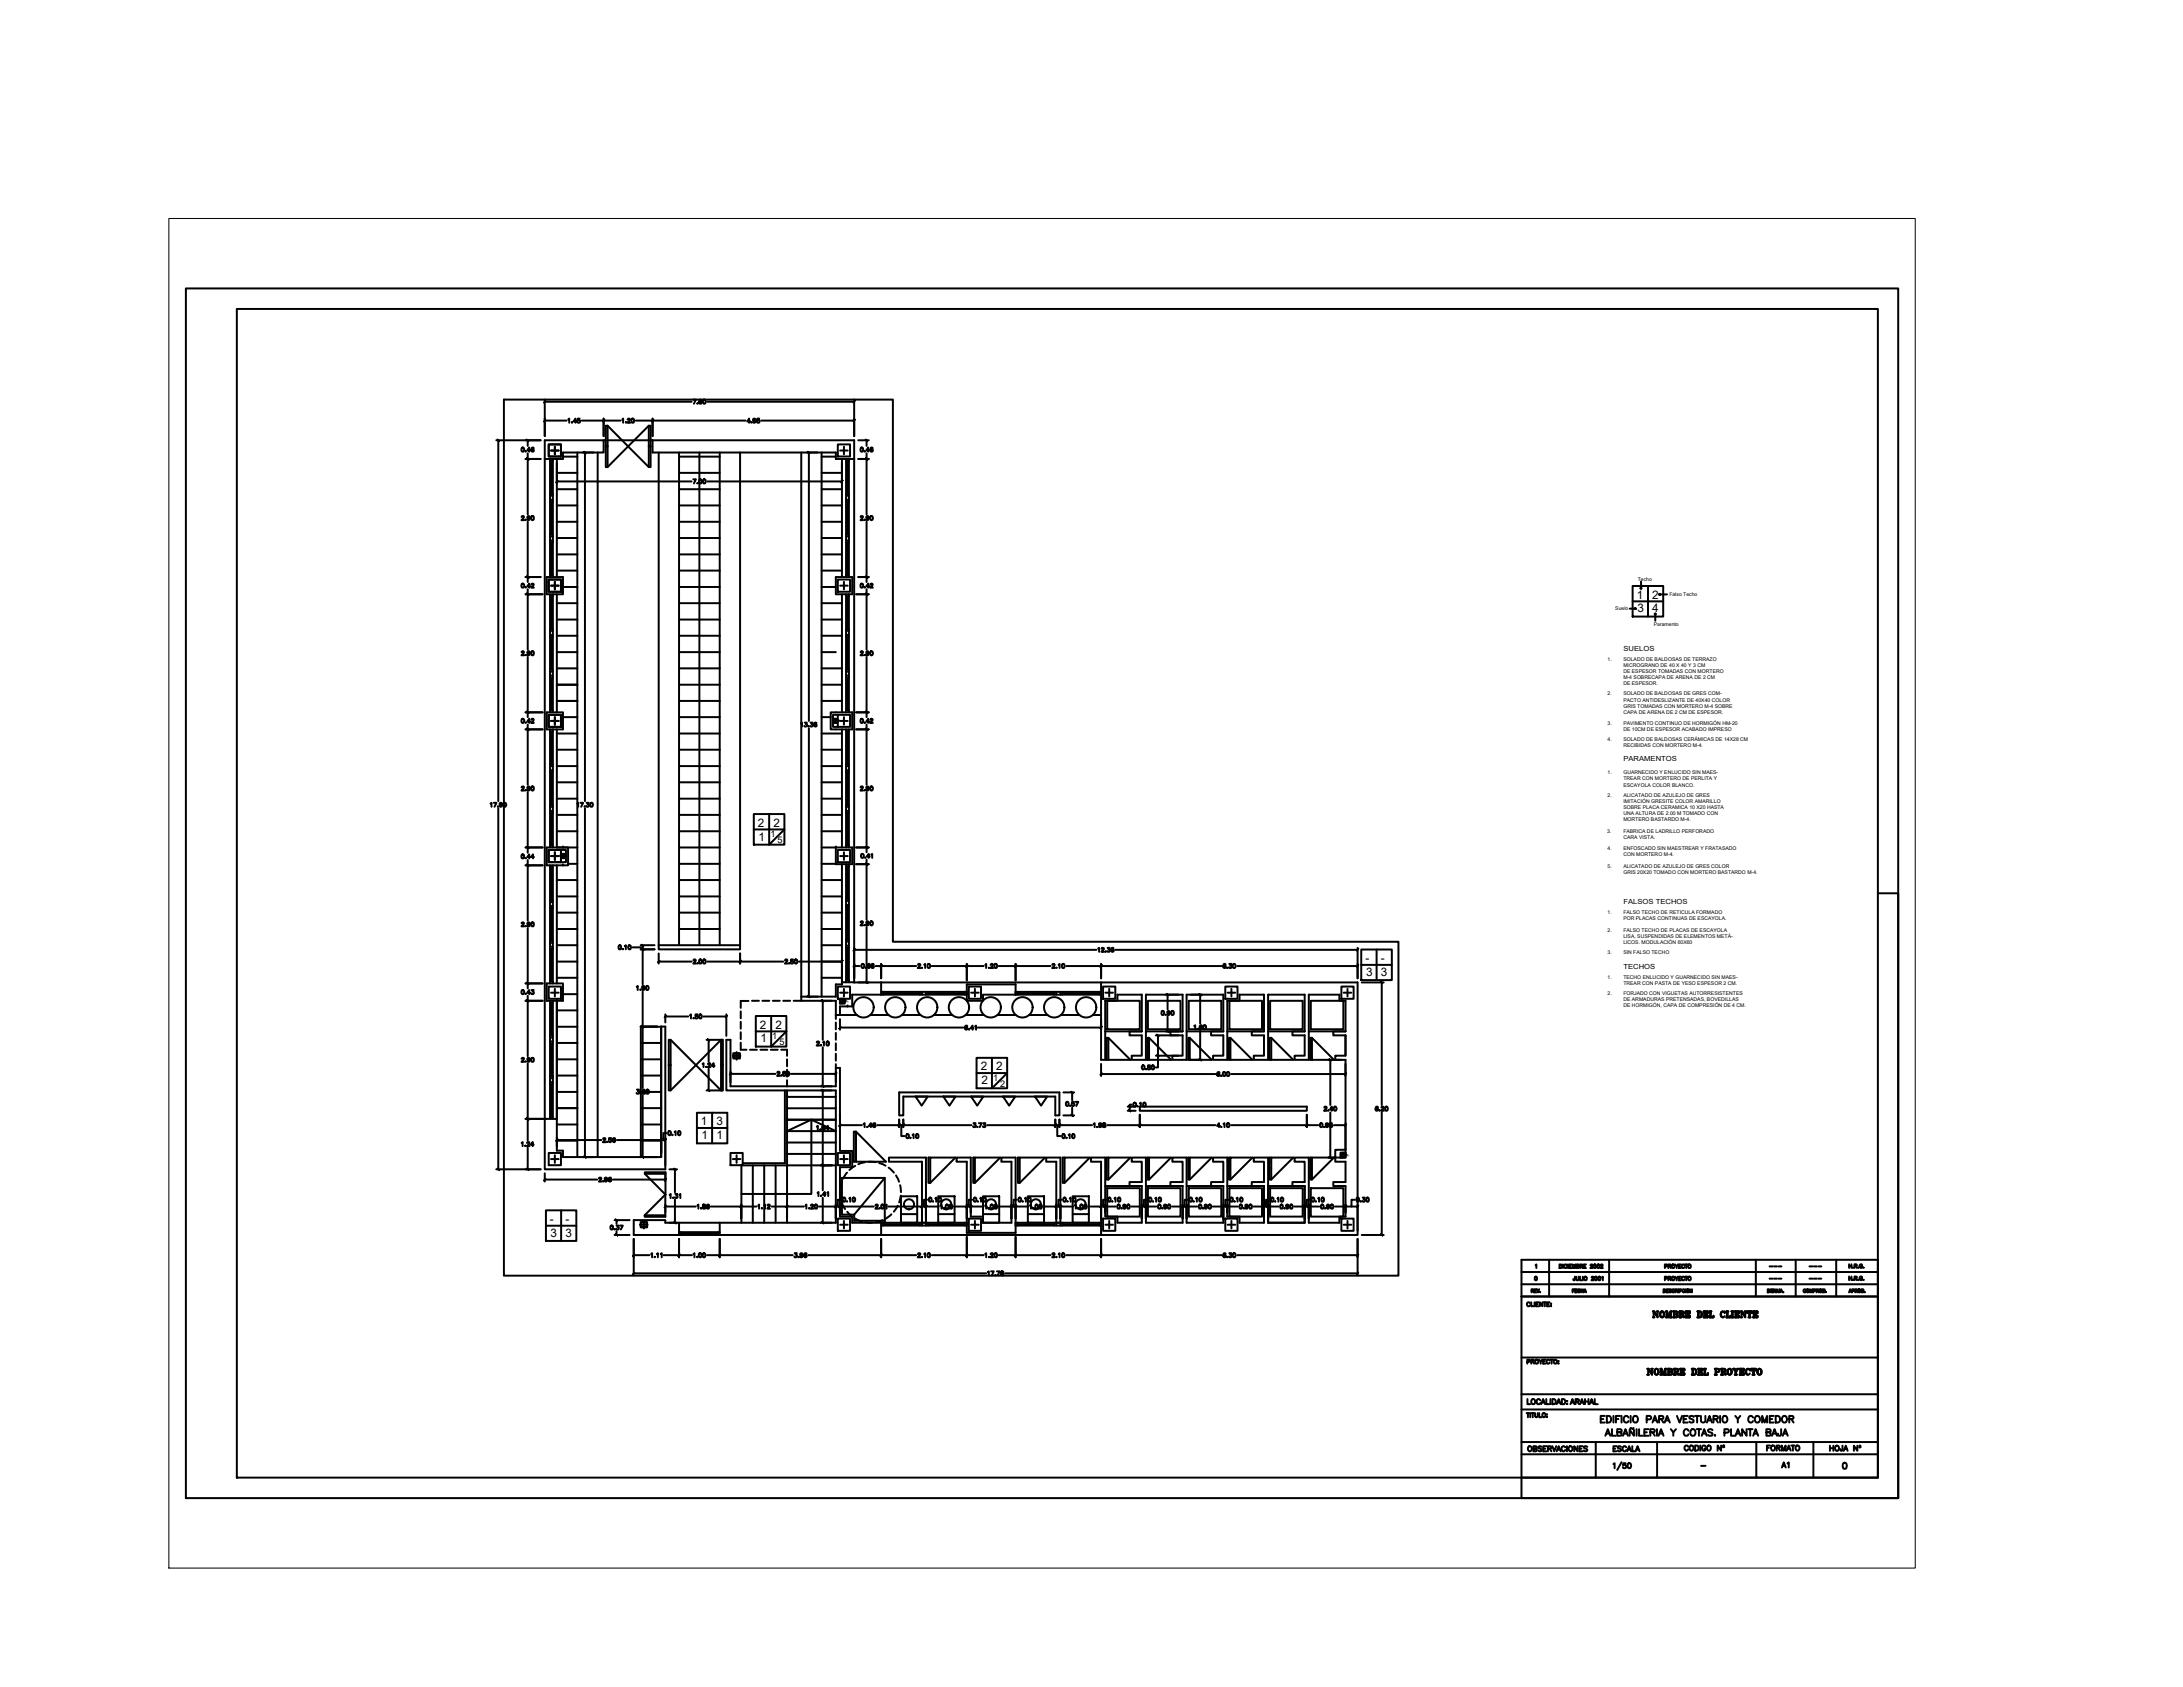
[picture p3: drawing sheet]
<svg xmlns="http://www.w3.org/2000/svg" width="279mm" height="216mm" viewBox="0 0 279 216" stroke-linecap="round" stroke-linejoin="round" font-family="sans-serif">
<defs><g id="words">
<g font-size="3.5">
<text x="227.2" y="189.1">A1</text>
<text x="234.9" y="189.1">0</text>
</g>
<text font-size="3.1" x="195.4" y="165.1">0</text>
<g font-size="2.6">
<text x="225.4" y="163.3">---</text>
<text x="225.4" y="164.7">---</text>
<text x="230.7" y="163.3">---</text>
<text x="230.7" y="164.7">---</text>
<text x="217" y="188.7">-</text>
</g>
<g font-size="1.5">
<text x="209.5" y="76.6">1</text>
<text x="211.5" y="76.6">2</text>
<text x="209.6" y="78.4">3</text>
<text x="211.5" y="78.4">4</text>
<text x="97" y="105.8">2</text>
<text x="97.1" y="107.6">1</text>
<text x="99" y="105.8">2</text>
<text x="174.8" y="123.1">-</text>
<text x="174.8" y="124.9">3</text>
<text x="176.7" y="124.9">3</text>
<text x="176.7" y="123.1">-</text>
<text x="97.3" y="131.7">2</text>
<text x="99.3" y="131.7">2</text>
<text x="97.3" y="133.4">1</text>
<text x="125.5" y="137">2</text>
<text x="127.5" y="137">2</text>
<text x="125.6" y="138.8">2</text>
<text x="89.7" y="144">1</text>
<text x="89.8" y="145.8">1</text>
<text x="91.7" y="145.8">1</text>
<text x="91.7" y="144">3</text>
<text x="70.4" y="156.5">-</text>
<text x="70.5" y="158.3">3</text>
<text x="72.4" y="158.3">3</text>
<text x="72.4" y="156.5">-</text>
</g>
<g font-size="1.2">
<text x="98.6" y="107.1">1</text>
<text x="99.5" y="107.9">5</text>
<text x="98.8" y="133">1</text>
<text x="99.8" y="133.8">5</text>
<text x="127.1" y="138.3">1</text>
<text x="128" y="139.1">2</text>
</g>
<g font-size=".9">
<text x="207.8" y="83.3">SUELOS</text>
<text x="207.8" y="97.4">PARAMENTOS</text>
<text x="207.8" y="115.7">FALSOS TECHOS</text>
<text x="207.8" y="124">TECHOS</text>
</g>
<g font-size=".7">
<text x="209.6" y="74.3">Techo</text>
<text x="213.7" y="76.3">Falso Techo</text>
<text x="206.7" y="78.1">Suelo</text>
<text x="211.7" y="80.1">Paramento</text>
<text x="205.8" y="84.6">1.</text>
<text x="205.8" y="89">2.</text>
<text x="207.8" y="84.6">SOLADO DE BALDOSAS DE TERRAZO</text>
<text x="207.8" y="85.4">MICROGRANO DE 40 X 40 Y 3 CM</text>
<text x="207.8" y="86.1">DE ESPESOR TOMADAS CON MORTERO</text>
<text x="207.8" y="89">SOLADO DE BALDOSAS DE GRES COM-</text>
<text x="207.8" y="89.8">PACTO ANTIDESLIZANTE DE 40X40 COLOR</text>
<text x="207.8" y="86.9">M-4 SOBRECAPA DE ARENA DE 2 CM</text>
<text x="207.8" y="87.7">DE ESPESOR.</text>
<text x="205.8" y="92.8">3.</text>
<text x="205.8" y="94.8">4.</text>
<text x="207.8" y="90.6">GRIS TOMADAS CON MORTERO M-4 SOBRE</text>
<text x="207.8" y="91.4">CAPA DE ARENA DE 2 CM DE ESPESOR.</text>
<text x="207.8" y="92.8">PAVIMENTO CONTINUO DE HORMIGÓN HM-20</text>
<text x="207.8" y="93.5">DE 10CM DE ESPESOR ACABADO IMPRESO</text>
<text x="207.8" y="94.8">SOLADO DE BALDOSAS CERÁMICAS DE 14X28 CM</text>
<text x="207.8" y="95.6">RECIBIDAS CON MORTERO M-4.</text>
<text x="205.8" y="99.1">1.</text>
<text x="205.8" y="102">2.</text>
<text x="207.8" y="99.1">GUARNECIDO Y ENLUCIDO SIN MAES-</text>
<text x="207.8" y="99.9">TREAR CON MORTERO DE PERLITA Y</text>
<text x="207.8" y="100.7">ESCAYOLA COLOR BLANCO.</text>
<text x="207.8" y="102">ALICATADO DE AZULEJO DE GRES</text>
<text x="205.7" y="106.6">3.</text>
<text x="207.8" y="102.7">IMITACIÓN GRESITE COLOR AMARILLO</text>
<text x="207.8" y="106.6">FABRICA DE LADRILLO PERFORADO</text>
<text x="207.8" y="107.4">CARA VISTA.</text>
<text x="207.8" y="103.5">SOBRE PLACA CERAMICA 10 X20 HASTA</text>
<text x="207.8" y="104.3">UNA ALTURA DE 2.00 M TOMADO CON</text>
<text x="207.8" y="105.1">MORTERO BASTARDO M-4.</text>
<text x="205.8" y="108.8">4.</text>
<text x="205.8" y="111">5.</text>
<text x="207.8" y="108.8">ENFOSCADO SIN MAESTREAR Y FRATASADO</text>
<text x="207.8" y="109.6">CON MORTERO M-4.</text>
<text x="207.8" y="111.8">GRIS 20X20 TOMADO CON MORTERO BASTARDO M-4.</text>
<text x="207.8" y="111">ALICATADO DE AZULEJO DE GRES COLOR</text>
<text x="205.8" y="117">1.</text>
<text x="205.8" y="119.3">2.</text>
<text x="207.8" y="117">FALSO TECHO DE RETICULA FORMADO</text>
<text x="207.8" y="117.8">POR PLACAS CONTINUAS DE ESCAYOLA.</text>
<text x="207.8" y="119.3">FALSO TECHO DE PLACAS DE ESCAYOLA</text>
<text x="205.8" y="125.3">1.</text>
<text x="205.8" y="122.1">3.</text>
<text x="207.8" y="120.1">LISA, SUSPENDIDAS DE ELEMENTOS METÁ-</text>
<text x="207.8" y="120.8">LICOS. MODULACIÓN 60X60</text>
<text x="207.8" y="125.3">TECHO ENLUCIDO Y GUARNECIDO SIN MAES-</text>
<text x="207.8" y="122.1">SIN FALSO TECHO</text>
<text x="205.8" y="127.3">2.</text>
<text x="207.8" y="126">TREAR CON PASTA DE YESO ESPESOR 2 CM.</text>
<text x="207.8" y="127.4">FORJADO CON VIGUETAS AUTORRESISTENTES</text>
<text x="207.8" y="128.1">DE ARMADURAS PRETENSADAS, BOVEDILLAS</text>
<text x="207.8" y="128.9">DE HORMIGÓN, CAPA DE COMPRESIÓN DE 4 CM.</text>
</g>
</g></defs>
<g fill="none" stroke="#000" stroke-width=".25">
<path d="M23.8 36.9h219.2v154.8h-219.2zM30.3 39.5h210v149.6h-210zM63.5 56.3h5.7M63.8 56.3v46.2M64.5 51.1h49.8v69.4h64.7v42.8h-114.5zM66.8 57.3a.25 .25 0 0 1 .3 .2 .25 .25 0 0 1-.3 .3l-.1-.2zM67.3 57.8h.1M67.3 58.7h1.9M67.5 56.3v.8M67.5 58v7.8M67.9 57.6h-.4l.2-.3v.5M68.3 57.4v-.1a.24 .24 0 0 0-.3 .2 .24 .24 0 0 0 .3 .3 .16 .16 0 0 0 0-.3 .16 .16 0 0 0-.3 .1"/>
<path d="M69.7 58.7h2.4v-.8h5.2v-1.6h-7.6v86.9M69.7 51.1v4.7M69.7 51.4h18.8M69.7 53.8h2.8M70.2 56.9h1.6v1.5h-1.6zM70.4 59h.4M70.4 58.7v15.2M70.5 57.7h1M70.6 59v4.2M70.8 58.7v15.2M71 57.2v.9M71.3 58.7v15.2"/>
<path d="M72.1 58.4h1.8M72.7 53.7l.2-.1v.5M73.2 54h.1M73.8 53.9h-.4l.3-.3v.5M73.9 57.9v90.2M74.2 53.6h-.2l-.1 .2a.19 .19 0 0 1 .3 0 .19 .19 0 0 1 0 .3 .19 .19 0 0 1-.3-.1M74.5 53.8h4.9M74.6 57.9h1.4M74.9 57.9v44.6M76.5 57.9v90.2M77.3 56.3h.2M77.3 53.6v2.2"/>
<path d="M77.5 57.1v-2.6h.3l2.6 2.6M77.5 57.1v2.7h.3l2.6-2.7M77.5 57.1h.3v2.7M77.8 54.5v2.6h-.3M77.8 56.3h5.2M79.7 53.7l.1-.1v.5M80.1 54h.1M80.3 53.7l.1-.1 .2 .1-.3 .4h.4M80.4 57.1l2.6-2.6h.3v2.6M80.4 57.1l2.6 2.7h.3v-2.7M80.9 53.6a.25 .25 0 0 1 .3 .2 .25 .25 0 0 1-.3 .3zM81.4 53.8h14"/>
<path d="M83 54.5v2.6h.3M83.3 56.3h26v69.4M83.3 57.1h-.3v2.7M83.5 56.3v1.6h23.5v.8h2.3M83.5 53.6v2.2M84.3 57.9v63.1M86.9 57.9v63.1M86.9 58.4h5.2M88.7 51.1h.4l-.3 .6M89.3 51.6h.1M89.5 57.9v63.1M89.8 51.2l-.1-.1a.24 .24 0 0 0-.2 .3 .24 .24 0 0 0 .3 .2 .16 .16 0 0 0-.1-.2 .16 .16 0 0 0-.2 .1"/>
<path d="M90 51.2a.24 .24 0 0 1 .3 .2 .24 .24 0 0 1-.3 .2v-.1zM90.5 51.4h18.8M92.1 57.9v63.1M94.7 57.9v63.1M96 53.9h-.4l.3-.3v.5M96.2 54h.1M96.7 53.7a.16 .16 0 0 1-.2 .2 .16 .16 0 0 1-.1-.2 .16 .16 0 0 1 .1-.1 .29 .29 0 0 1 .2 .3 .29 .29 0 0 1-.2 .2l-.1-.1M97.2 53.6h-.3v.2a.18 .18 0 0 1 .3 0 .18 .18 0 0 1-.1 .3 .18 .18 0 0 1-.2-.1M97.4 53.8h11.9M102.6 57.9v69.7M103.5 57.9v34.4M105.2 57.9v69.7"/>
<path d="M105.2 58.4h1.8M107.2 56.9h1.6v1.5h-1.6zM107.5 57.7h1M107.8 58.7v15.2M108 57.2v.9M108.3 58.7v15.2M108.3 59h.3M108.5 59v4.2M108.6 58.7v15.2M109.3 51.1v4.7M109.9 56.3h1.3M109.9 58.7h1.3"/>
<path d="M110.2 57.3a.25 .25 0 0 1 .3 .2 .25 .25 0 0 1-.3 .3zM110.7 57.8h.1M110.9 56.3v.8M110.9 58v7.8M111.3 57.6h-.4l.2-.3v.5M111.7 57.4v-.1a.24 .24 0 0 0-.3 .2 .24 .24 0 0 0 .2 .3 .16 .16 0 0 0 0-.3 .16 .16 0 0 0-.2 .1M66.8 74.8v-.1a.24 .24 0 0 1 .3 .3 .24 .24 0 0 1-.3 .2zM66.8 66.2l.1-.2 .2 .1-.4 .5h.4M67.3 75.2h.1M67.3 66.5h.1M67.3 76.1h2.1M67.3 73.9h1.9"/>
<path d="M67.5 66.8v7.7M67.5 75.4v7.7M67.8 66.2a.16 .16 0 0 1-.2 .1 .16 .16 0 0 1 0-.2v-.1a.25 .25 0 0 1 .2 .3 .25 .25 0 0 1-.3 .2M67.9 75h-.4l.2-.3v.5M68 74.8a.15 .15 0 0 1 .2-.1 .15 .15 0 0 1 .1 .1l-.3 .4h.3M68.1 66.1a.24 .24 0 0 1 .2 .2 .24 .24 0 0 1-.2 .2zM70 73.9h2.1v2.2h-2.1zM70.2 74.2h1.6v1.5h-1.6zM70.4 63.2h.4M70.4 63.4h.4M70.4 64h.4M70.4 64.2h.4"/>
<path d="M70.4 73.6h.4M70.4 68.4h.4M70.4 68.6h.4M70.4 69.2h.4M70.4 69.4h.4M70.4 76.1v15.1M70.4 76.3h.4M70.5 75h1M70.6 64.2v4.2M70.6 69.4v4.2M70.6 76.3v4.2M70.8 76.1v15.1"/>
<path d="M71 74.5v.9M71.3 66.8h2.6M71.3 68.9h2.6M71.3 71h2.6M71.3 73h2.6M71.3 77.2h2.6M71.3 79.3h2.6M71.3 60.5h2.6M71.3 62.6h2.6M71.3 64.7h2.6M71.3 76.1v15.1M71.3 61.6h17.2"/>
<path d="M72.1 75.1h1.8M86.9 66.8h5.2M86.9 68.9h5.2M86.9 71h5.2M86.9 73h5.2M86.9 75.1h5.2M86.9 77.2h5.2M86.9 79.3h5.2M86.9 60.5h5.2M86.9 62.6h5.2M86.9 64.7h5.2M88.7 61.3h.4l-.3 .6"/>
<path d="M89.3 61.8h.1M89.5 61.4a.25 .25 0 0 1 .3 .2 .25 .25 0 0 1-.3 .2zM90 61.4a.25 .25 0 0 1 .3 .2 .25 .25 0 0 1-.3 .2v-.2zM90.5 61.6h17.3M105.2 66.8h2.6M105.2 68.9h2.6M105.2 71h2.6M105.2 73h2.6M105.2 75.1h1.8M105.2 77.2h2.6M105.2 79.3h2.6M105.2 60.5h2.6"/>
<path d="M105.2 62.6h2.6M105.2 64.7h2.6M107 76v-2.1h2.1v2.2h-2.1M107.2 74.2h1.6v1.5h-1.6zM107.5 75h1M107.8 76.1v15.1M108 74.5v.9M108.3 76.1v15.1M108.3 63.2h.3M108.3 63.4h.3M108.3 64h.3M108.3 64.2h.3"/>
<path d="M108.3 73.6h.3M108.3 68.4h.3M108.3 68.6h.3M108.3 69.2h.3M108.3 69.4h.3M108.3 76.3h.3M108.5 64.2v4.2M108.5 69.4v4.2M108.5 76.3v4.2M108.6 76.1v15.1M109.6 76.1h1.6M109.9 73.9h1.3"/>
<path d="M110.2 66.2a.15 .15 0 0 1 .1-.2 .15 .15 0 0 1 .1 .2l-.3 .4h.4M110.2 74.7a.24 .24 0 0 1 .3 .3 .24 .24 0 0 1-.3 .2zM110.7 75.2h.1M110.7 66.5h.1M110.9 66.8v7.7M110.9 75.4v7.7M111.2 66.2a.16 .16 0 0 1-.2 .2 .16 .16 0 0 1-.1-.3 .16 .16 0 0 1 .3 0l-.1 .4-.1 .1-.1-.1M111.3 75h-.4l.2-.3v.5M111.4 74.8l.1-.1 .2 .1-.3 .4h.3M111.4 66.1a.24 .24 0 0 1 .3 .2 .24 .24 0 0 1-.3 .2v-.2zM208.6 77.9h.7M209 75h3.9v3.9h-3.9z"/>
<path d="M209 77h3.9M210 74.4v.9M210.9 75v3.9M211.9 78.6v.8M212.4 76.1h1M66.8 83.5l.2-.2 .1 .2-.4 .4h.4M66.8 92a.25 .25 0 0 1 .3 .3 .25 .25 0 0 1-.3 .2l-.1-.2zM67.3 83.8h.1M67.3 93.3h2.1M67.3 91.2h2.1M67.3 92.5h.1M67.5 84.1v7.7"/>
<path d="M67.5 92.7v7.7M67.8 83.5a.17 .17 0 0 1-.2 .2 .17 .17 0 0 1-.1-.3 .17 .17 0 0 1 .3 0v.3l-.1 .1h-.2M67.9 92.4h-.4l.2-.4v.5M68 92.1a.15 .15 0 0 1 .2-.1 .15 .15 0 0 1 0 .3l-.2 .2h.3M68.1 83.4a.24 .24 0 0 1 .2 .2 .24 .24 0 0 1-.2 .2zM70 91.2h2.1v2.1h-2.1zM70.2 91.5h1.6v1.5h-1.6zM70.4 98h.4M70.4 93.3v15.2M70.4 97.8h.4M70.4 98.6h.4M70.4 98.8h.4"/>
<path d="M70.4 80.5h.4M70.4 80.7h.4M70.4 81.3h.4M70.4 81.5h.4M70.4 90.9h.4M70.4 85.7h.4M70.4 86h.4M70.4 86.5h.4M70.4 86.7h.4M70.4 93.6h.4M70.5 92.3h1M70.6 81.5v4.2"/>
<path d="M70.6 86.7v4.2M70.6 93.6v4.2M70.6 98.8v4.2M70.8 93.3v15.2M71 91.8v1M71.3 89.7h2.6h-2.6M71.3 83.5h2.6M71.3 85.5h2.6M71.3 87.6h2.6M71.3 93.9h2.6M71.3 95.9h2.6M71.3 98h2.6"/>
<path d="M71.3 81.4h2.6M71.3 93.3v15.2M72.1 91.8h1.8M86.9 83.5h5.2M86.9 85.5h5.2M86.9 87.6h5.2M86.9 89.7h5.2M86.9 91.8h5.2M86.9 93.9h5.2M86.9 95.9h5.2M86.9 98h5.2M86.9 81.4h5.2"/>
<path d="M102.5 92.6l.1-.1v.5M103 92.5h.3l-.2 .2a.18 .18 0 0 1 .1 .3 .18 .18 0 0 1-.3-.1M103.5 92.9h.1M103.5 93.2v34.4M103.7 92.5h.3l-.1 .2a.17 .17 0 0 1 .1 .2 .17 .17 0 0 1-.3 0M104.5 92.5h-.1a.23 .23 0 0 0-.2 .3 .23 .23 0 0 0 .3 .1 .16 .16 0 0 0-.1-.2 .16 .16 0 0 0-.2 .1M105.2 83.5h1.8M105.2 85.5h2.6M105.2 87.6h2.6M105.2 89.7h2.6M105.2 91.8h1.1M105.2 93.9h2.6"/>
<path d="M105.2 95.9h2.6M105.2 98h2.6M105.2 81.4h2.6M106.3 91.2h2.8v2.1h-2.8zM107.1 92.1l-.4 .4M107.2 91.5h1.6v1.5h-1.6zM107.2 91.5h-.6v1.5h.6M107.5 92.3h1M107.8 93.3v15.2M108 91.8v1M108.3 98h.3M108.3 93.3v15.2"/>
<path d="M108.3 93.6h.3M108.3 97.8h.3M108.3 98.6h.3M108.3 98.8h.3M108.3 80.5h.3M108.3 80.7h.3M108.3 81.3h.3M108.3 81.5h.3M108.3 90.9h.3M108.3 85.7h.3M108.3 86h.3M108.3 86.5h.3"/>
<path d="M108.3 86.7h.3M108.5 81.5v4.2M108.5 86.7v4.2M108.5 93.6v4.2M108.5 98.8v4.2M108.6 93.3v15.2M109.6 93.3h1.6M109.6 91.2h1.6M110.2 83.5a.15 .15 0 0 1 .1-.2 .15 .15 0 0 1 .1 .2l-.3 .4h.4M110.2 92a.25 .25 0 0 1 .3 .3 .25 .25 0 0 1-.3 .2zM110.7 92.5h.1M110.7 83.8h.1"/>
<path d="M110.9 84.1v7.7M110.9 92.7v7.7M111.2 83.5a.17 .17 0 0 1-.2 .2 .17 .17 0 0 1-.2-.2 .17 .17 0 0 1 .2-.2 .26 .26 0 0 1 .2 .3 .26 .26 0 0 1-.3 .2M111.3 92.4h-.4l.2-.4v.5M111.4 92.1l.1-.1 .2 .1-.3 .4h.3M111.4 83.4a.24 .24 0 0 1 .3 .2 .24 .24 0 0 1-.3 .2v-.1zM62.8 102.8l.1-.1v.6M63.2 102.7h.3l-.2 .6M63.7 103.2h.1M63.8 103.5v46.1M64.3 102.9a.16 .16 0 0 1-.3 .1 .16 .16 0 0 1 0-.2 .16 .16 0 0 1 .2 0v.3l-.1 .2-.1-.1M66.8 118.2l.2-.2 .1 .2-.4 .4h.4"/>
<path d="M66.8 100.8l.1-.2 .2 .2-.4 .4h.4M66.8 109.4a.24 .24 0 0 1 .3 .2 .24 .24 0 0 1-.3 .2zM67.3 109.8h.1M67.3 101.1h.1M67.3 108.5h2.1M67.3 110.7h2.1M67.3 118.5h.1M67.5 101.4v7.7M67.5 110.1v7.7M67.5 118.8v7.7M67.8 118.2a.17 .17 0 0 1-.2 .2 .17 .17 0 0 1-.1-.3 .17 .17 0 0 1 .3 0v.2l-.1 .2h-.2M67.8 100.8a.16 .16 0 0 1-.2 .1 .16 .16 0 0 1 0-.2v-.1a.25 .25 0 0 1 .2 .3 .25 .25 0 0 1-.3 .2"/>
<path d="M67.8 109.7h-.3l.2-.4v.6M68.1 118.1a.24 .24 0 0 1 .2 .2 .24 .24 0 0 1-.2 .2zM68.1 100.7a.24 .24 0 0 1 .2 .2 .24 .24 0 0 1-.2 .2zM68.3 109.7h-.3l.2-.4v.6M70.2 108.8h1.6v1.5h-1.6zM70.4 110.7v15.2M70.4 103h.4M70.4 103.3h.4M70.4 103.8h.4M70.4 104h.4M70.4 108.2h.4M70.4 111h.4"/>
<path d="M70.4 115.2h.4M70.4 115.4h.4M70.4 116h.4M70.4 116.2h.4M70.5 109.6h1M70.6 104v4.2M70.6 111v4.2M70.6 116.2v4.2M70.8 110.7v15.2M71 109.1v.9M71.3 106.4h2.6M71.3 112.6h2.6"/>
<path d="M71.3 114.7h2.6M71.3 116.8h2.6M71.3 118.9h2.6M71.3 100.1h2.6M71.3 102.2h2.6M71.3 104.3h2.6M71.3 110.7v15.2M71.8 108.8h.6v1.5h-.6M72.1 110.7h.1M72.1 108.5h.6v2.2h-.6M72.1 108.5h.1M72.3 109.3l-.4 .5"/>
<path d="M72.7 110.6h1.2M73.9 102.8l.1-.1v.6M73.9 108.5h-3.9v2.2h2.1M74.3 102.7h.3l-.2 .6M74.8 103.2h.1M74.9 103.5v44.6M75.1 102.7h.3l-.2 .2a.17 .17 0 0 1 .2 .2 .17 .17 0 0 1-.2 .2 .17 .17 0 0 1-.2-.2M86.9 106.4h5.2M86.9 108.5h5.2M86.9 110.6h5.2M86.9 112.6h5.2M86.9 114.7h5.2"/>
<path d="M86.9 116.8h5.2M86.9 118.9h5.2M86.9 100.1h5.2M86.9 102.2h5.2M86.9 104.3h5.2M96.5 104.2h3.9v3.9h-3.9zM98.4 104.2v3.9l2-1.9h-3.9M105.2 106.4h2.6M105.2 108.5h3.9v2.1h-2.1M105.2 110.6h1.8M105.2 112.6h2.6M105.2 114.7h2.6"/>
<path d="M105.2 116.8h2.6M105.2 118.9h2.6M105.2 100.1h2.6M105.2 102.2h2.6M105.2 104.3h2.6M107 110.6h.1M107 108.5h.1M107 108.5v2.1M107.2 108.8h1.6v1.5h-1.6zM107.5 109.6h1M107.8 110.6v15.4h-.8v1.6h-4.4M108 109.1v.9"/>
<path d="M108.3 110.6v15.1M108.3 110.9h.3M108.3 115h.3M108.3 115.3h.3M108.3 115.8h.3M108.3 116.1h.3M108.3 103h.3M108.3 103.3h.3M108.3 103.8h.3M108.3 104h.3M108.3 108.2h.3M108.5 104v4.2"/>
<path d="M108.5 110.9v4.1M108.5 116.1v4.1M108.6 110.6v15.1M109.6 108.5h1.6M109.6 110.6h1.6M110.2 100.8a.15 .15 0 0 1 .1-.2 .15 .15 0 0 1 .1 .2l-.3 .4h.4M110.2 118a.15 .15 0 0 1 .1-.1 .15 .15 0 0 1 .1 .2l-.3 .3h.4M110.7 101.1h.1M110.7 118.4h.1M110.7 109.7h.1M110.9 101.4v7.7M110.9 110v7.7"/>
<path d="M110.9 118.6v7.1M111.2 100.8a.16 .16 0 0 1-.2 .2 .16 .16 0 0 1-.1-.3 .16 .16 0 0 1 .3 0l-.1 .4-.1 .1-.1-.1M111.2 118.1v.1a.16 .16 0 0 1-.3 0 .16 .16 0 0 1 0-.3 .16 .16 0 0 1 .3 .1l-.1 .4-.2-.1M111.3 109.6h-.4l.3-.3v.5M111.4 100.7a.24 .24 0 0 1 .3 .2 .24 .24 0 0 1-.3 .2v-.2zM111.4 117.9a.24 .24 0 0 1 .3 .3 .24 .24 0 0 1-.3 .2v-.2zM111.5 109.4l.1-.1v.5M240.3 114.3h2.7v77.4h-48.3v-2.6M66.8 135.5l.1-.1 .2 .1-.4 .4h.4M66.8 126.7a.25 .25 0 0 1 .3 .3 .25 .25 0 0 1-.3 .2l-.1-.2zM67.3 135.8h.1M67.3 128.1h2.1"/>
<path d="M67.3 125.9h2.1M67.3 127.2h.1M67.5 127.4v7.8M67.5 136.1v9.8M67.8 135.6a.17 .17 0 0 1-.2 .1 .17 .17 0 0 1-.1-.2 .17 .17 0 0 1 .3-.1v.4l-.1 .1-.2-.1M67.9 127.1h-.4l.2-.4v.5M68 126.7h.3l-.1 .2a.17 .17 0 0 1 .1 .3 .17 .17 0 0 1-.3-.1M68.1 135.4a.24 .24 0 0 1 .2 .2 .24 .24 0 0 1-.2 .3zM70 125.9h2.1v2.2h-2.1zM70.2 126.3h1.6v1.5h-1.6zM70.4 128.1v15.1M70.4 125.6h.4"/>
<path d="M70.4 120.4h.4M70.4 120.7h.4M70.4 121.2h.4M70.4 121.4h.4M70.4 128.3h.4M70.4 132.5h.4M70.4 132.8h.4M70.4 133.3h.4M70.4 133.6h.4M70.4 137.7h.4M70.4 138h.4M70.4 138.5h.4"/>
<path d="M70.4 138.8h.4M70.5 127h1M70.6 121.4v4.2M70.6 128.3v4.2M70.6 133.6v4.1M70.6 138.8v4.1M70.8 128.1v15.1M71 126.6v.9M71.3 128.1h.1M71.3 121h2.6M71.3 123.1h2.6M71.3 125.1h2.6"/>
<path d="M71.3 129.3h2.6M71.3 131.4h2.6M71.3 133.5h2.6M71.3 135.6h2.6M71.3 139.7h2.6M71.3 137.6h2.6M71.3 128.1v15.1M72.1 127.2h1.8M79.2 121h.1a.26 .26 0 0 1 .2 .3 .26 .26 0 0 1-.3 .2zM79.7 121.5h.1M80 121.1l.1-.1v.5M80.5 121a.24 .24 0 0 1 .3 .2 .24 .24 0 0 1-.3 .3l-.1-.2z"/>
<path d="M81 121.2h1.3M81.5 126.3l.1-.1v.5M81.5 139.4h.3l-.2 .3a.17 .17 0 0 1 .2 .1 .17 .17 0 0 1-.1 .2 .17 .17 0 0 1-.2-.1M82 126.6h.1M82 139.9h.1M82 121h1.8M82 131.4h2.1M82 121.5h1.8M82 133.5h2.6M82 135.6h2.6M82 139.7h2.6M82 137.6h2.6"/>
<path d="M82.2 139.6a.16 .16 0 0 1 .3-.1 .15 .15 0 0 1 0 .2l-.3 .3h.4M82.3 121v5M82.3 126.9v12.3M82.5 126.3a.16 .16 0 0 1-.2 .2 .16 .16 0 0 1-.1-.2 .16 .16 0 0 1 .1-.1 .29 .29 0 0 1 .2 .3 .29 .29 0 0 1-.2 .2l-.1-.1M82.7 126.2a.25 .25 0 0 1 .3 .2 .25 .25 0 0 1-.3 .3zM84.3 121v.5h10.4v-.5M84.3 121h10.4M84.3 123.1h4.2M84.3 122v1.3M84.6 131.4h-2.6v16.7M85.2 129.8v1.1M85.2 130.1h2.9"/>
<path d="M85.6 136.3v-3.2h.2l3.3 3.2M85.6 136.3v3.3h.2l3.3-3.3M85.6 136.3h.2v3.3M85.8 133.1v3.2h-.2M88.3 129.9l.1-.1v.5M88.8 130.3h.1M88.8 122.9a.15 .15 0 0 1 .1-.1 .15 .15 0 0 1 .1 .2l-.3 .3h.4M89.1 136.3l3.2-3.2h.2v3.2M89.1 136.3l3.2 3.3h.2v-3.3M89.3 123.3h.1M89.3 129.8h-.3v.2a.18 .18 0 0 1 .3 0 .18 .18 0 0 1-.1 .3 .18 .18 0 0 1-.2-.1M89.5 129.9l.1-.1a.26 .26 0 0 1 .2 .3 .26 .26 0 0 1-.2 .2z"/>
<path d="M89.5 122.8a.25 .25 0 0 1 .3 .3 .25 .25 0 0 1-.3 .2zM89.9 136.1h.1v.5M90 130.1h3M90 122.8a.25 .25 0 0 1 .3 .3 .25 .25 0 0 1-.3 .2v-.2zM90.4 136.5h.1M90.4 133.1h2.1M90.4 139.6h2.1M90.5 123.1h9.7M90.6 136.2l.1-.1h.2l-.1 .2-.2 .3h.3M90.7 133.1v2.7M90.7 136.8v2.8M91.5 136.4h-.4l.2-.3v.5"/>
<path d="M92.3 133.1v3.2h.2M92.5 136.3h-.2v3.3M93 129.8v2.8M93.5 137.4h5.8M93.8 135.1h1M93.9 135.1h.1M93.9 135.1v-.3h.8v.3M93.9 135.1v.4h.8v-.4M93.9 135.1l.1 .3h.6M93.9 134.9v.2M94 134.8l-.1 .1M94 134.9h.6"/>
<path d="M94.3 134.6v1M94.6 134.8v.1M94.6 135.4h.1M94.6 134.9l.1 .2M94.7 135.1l-.1 .3M94.7 135.1h-.1M94.7 122v1.3M94.8 129.4v.9M94.8 130.8v.9M94.8 132.1v.9M94.8 133.4v.9h.7M95.8 128.1h-1v.9"/>
<path d="M96 134.3h.9M96.2 128.1h.9M96.7 130h3.9v3.9h-3.9zM97.3 134.3h.9M97.6 128.1h.9M98.7 134.3h.8M98.7 130v3.9l1.9-1.9h-3.9M98.9 128.1h.9M99.5 137.3l.1-.1 .2 .1-.3 .4h.3M100 137.6h.1M100 134.3h.7v.8M100.2 128.1h.9"/>
<path d="M100.5 139.6v9.3h-5.4M100.5 122.9a.15 .15 0 0 1 .2-.1 .15 .15 0 0 1 .1 .2l-.3 .3h.3M100.5 137.2h-.3v.2a.18 .18 0 0 1 .3 0 .18 .18 0 0 1 0 .3 .18 .18 0 0 1-.3-.1M100.7 135.6v.9M100.7 136.9v.9M100.7 138.2v.8M100.7 139.6v16.9M101 123.3h.1M101 137.3a.16 .16 0 0 1-.2 .2 .16 .16 0 0 1-.1-.2 .16 .16 0 0 1 .2-.1 .29 .29 0 0 1 .1 .2 .29 .29 0 0 1-.2 .3l-.1-.1M101.2 137.4h5.8M101.5 122.8h-.3v.2a.18 .18 0 0 1 .3 0 .18 .18 0 0 1 0 .3 .18 .18 0 0 1-.3-.1M101.6 128.1h1"/>
<path d="M101.8 122.8a.25 .25 0 0 1 .2 .3 .25 .25 0 0 1-.2 .2l-.1-.2zM102.3 123.1h5.5M102.6 127.6v.5h4.4v2.3M104.5 133.4a.16 .16 0 0 1 .3-.1 .15 .15 0 0 1 0 .3l-.3 .2h.4M105.1 128.1h1.3M105.1 139.6h1.3M105.1 133.8h.1M105.2 121h2.6M105.2 125.1h2.6M105.3 128.1v5M105.3 134v5M105.3 139.6v4.3"/>
<path d="M105.3 133.4l.2-.1v.5M105.8 133.3a.25 .25 0 0 1 .3 .3 .25 .25 0 0 1-.3 .2zM107 130.9v.8M107 132.2v.9M107 133.5v.9M107 134.9v.8M107 136.2v.5M107 137.2v1.3M107.2 126.3h1.6v1.5h-1.6zM107.5 127.8h.6v.6h-.6zM107.5 130.4v1.4M107.5 129.9h2.2"/>
<path d="M107.5 131.5h15.8M107.5 127h1M107.8 125.7h5M108 126.6v.9M108 127.9l-.4 .4M108.3 125.5h.3M108.3 120.2h.3M108.3 120.5h.3M108.3 121h.3M108.3 121.3h.3M108.5 121.3v4.2M108.5 128.8h.1"/>
<path d="M109.3 123.6h.7M109.3 121.6h31M110.3 123.4a.25 .25 0 0 1 .3 .2 .25 .25 0 0 1-.3 .3v-.2zM110.8 123.8h.1M111.3 123.4a.24 .24 0 0 0-.3 .2 .24 .24 0 0 0 .3 .3 .16 .16 0 0 0 0-.3 .16 .16 0 0 0-.3 .1M111.4 129.9h2.3M111.8 123.4a.24 .24 0 0 0-.3 .2 .24 .24 0 0 0 .3 .3 .16 .16 0 0 0 0-.3 .16 .16 0 0 0-.3 .1M112.1 123.6h5.2M112.8 125.7h61v32.4h-32.9M112.8 126.9h10.9v.4h-14.6v1.5h-1.6v1.1h-.5M112.8 123.4v1.8M112.8 125.7v1.6"/>
<path d="M113.1 126.9v.4M113.1 127.1h4.6M115.1 139.8h20.5v2.9h-.5v-2.4h-19.5v2.4h-.5zM115.5 129.9h2.3M117.5 123.5l.1-.1 .2 .1-.3 .4h.3M117.7 126.9v.4M118 123.8h.1M118 126.9v.4M118.3 123.5l.1-.1v.5M118.5 126.9v.4M118.8 123.4a.25 .25 0 0 1 .3 .2 .25 .25 0 0 1-.3 .3l-.1-.2zM118.8 126.9v.4"/>
<path d="M118.8 127.1h4.7M119.3 123.6h6.6M119.5 129.9h2.4M123.5 126.9v.4M123.6 129.9h2.3M123.7 126h6.3v1.3h-4.2v.8h-2.1zM123.7 123.4v2.1M123.8 131.3a.24 .24 0 0 0-.3 .2 .24 .24 0 0 0 .3 .2 .16 .16 0 0 0-.1-.2 .16 .16 0 0 0-.2 .1M124 126.3h1.6v1.5h-1.6zM124 131.7h.1M124.3 127h1M124.6 131.6h-.4l.3-.3v.5"/>
<path d="M124.8 126.6v.9M124.8 131.4l.1-.1v.5M125 135.4h3.9v3.9h-3.9zM125.1 131.5h15.8M126.1 123.5l.1-.1v.5M126.6 123.8h.1M126.8 123.5l.1-.1 .2 .1-.3 .4h.3M127 135.4v3.9l1.9-2h-3.9M127.3 123.4a.25 .25 0 0 1 .3 .2 .25 .25 0 0 1-.3 .3zM127.7 129.9h2.3M127.8 123.6h6.7M130 123.4v2.1"/>
<path d="M130 127.3h10.9M130 126.9h10.9M130.2 126.9v.4M130.2 127.1h4.7M131.7 129.9h2.4M134.7 123.5l.1-.1 .2 .1-.3 .4h.3M134.9 126.9v.4M135.2 123.8h.1M135.2 126.9v.4M135.5 123.5l.1-.1v.5M135.7 126.9v.4M135.8 129.9h2.4"/>
<path d="M136 123.4a.25 .25 0 0 1 .3 .2 .25 .25 0 0 1-.3 .3zM136 126.9v.4M136 127.1h4.7M136.1 139.8h1.4M136.5 123.6h19.9M137.2 139.8v1M139.9 129.9h1M140.5 121.4l.2-.1v.5M140.7 126.9v.4M140.9 125.7v9.9h.6v-7.5h1.5v-.8h3.1v4.7M140.9 123.4v1.8M140.9 136.2v1.5"/>
<path d="M140.9 137.5h14.7M141 121.4l.2-.1 .1 .2-.3 .3h.3M141.2 126.3h1.5v1.5h-1.5zM141.5 132h4.6M141.5 121.8h.1M141.5 127h1M141.7 128.1h4.2v3.6h-4.2zM141.8 121.3h.2l-.1 .2a.17 .17 0 0 1 .1 .2 .17 .17 0 0 1-.1 .1 .17 .17 0 0 1-.2-.1M141.9 132.8v2.8h2.8l-2.8-2.8h-.3v2.8h.3M142 126.6v.9M142.5 121.4v-.1a.24 .24 0 0 0-.3 .2 .24 .24 0 0 0 .3 .3 .16 .16 0 0 0 0-.3 .16 .16 0 0 0-.3 .1M142.7 121.6h31.1"/>
<path d="M146.1 132h-1.5v.5h1.5v2.6h-1.3v.5h1.9v-8.3h4.7v4.7M146.2 136.4a.24 .24 0 0 1 .3 .2 .24 .24 0 0 1-.3 .2l-.1-.2zM146.7 136.8h.1M146.7 132h4.7M146.9 128.1h4.2v3.6h-4.2zM147.1 132.8v2.8h2.8l-2.8-2.8h-.2v2.8h.2M147.2 136.3h-.3v.3a.18 .18 0 0 1 .3 0 .18 .18 0 0 1 0 .2 .18 .18 0 0 1-.3 0M147.4 136.4l.1-.1a.26 .26 0 0 1 .2 .3 .26 .26 0 0 1-.2 .2zM147.9 132.5h2.9M147.9 135.1h2.9M148.2 132.5v4.1h-.3M148.7 129.4a.24 .24 0 0 1 .3 .2 .24 .24 0 0 1-.3 .3z"/>
<path d="M149.2 129.9h.1M149.4 127.3v1.9M149.4 130.1v1.9M149.7 129.6a.16 .16 0 0 1-.2 .1 .16 .16 0 0 1-.1-.3 .16 .16 0 0 1 .3 .1l-.1 .4-.2-.1M150 129.4a.24 .24 0 0 1 .2 .2 .24 .24 0 0 1-.2 .3zM151.4 132h-1.6v.5h1.6v2.6h-1.3v.5h1.8v-8.3h4.7v4.7M151.9 132h4.7M152.1 128.1h4.2v3.6h-4.2zM152.3 132.8v2.8h2.8l-2.8-2.8h-.2v2.8h.2M152.4 135.6h1.5M152.8 131.3l.2-.1v.5M153.3 131.7h.1"/>
<path d="M153.6 127.3v3.7M153.6 131.9v3.7M153.8 131.3v-.1a.23 .23 0 0 0-.3 .3 .23 .23 0 0 0 .3 .2 .16 .16 0 0 0 0-.3 .18 .18 0 0 0-.3 .2M154.1 131.2a.24 .24 0 0 1 .3 .3 .24 .24 0 0 1-.3 .2l-.1-.2zM156.1 137.3l-.1-.1a.23 .23 0 0 0-.2 .3 .23 .23 0 0 0 .3 .1 .16 .16 0 0 0-.1-.2 .16 .16 0 0 0-.2 .1M156.3 137.7h.1M156.6 132h-1.6v.5h1.6v2.6h-1.3v.5h1.8v-7.5h1.5v-.8h3.2v4.7M156.6 137.2a.24 .24 0 0 1 .2 .3 .24 .24 0 0 1-.2 .2zM156.8 126.3h1.6v1.5h-1.6zM156.9 123.4h-.1a.24 .24 0 0 0-.2 .2 .24 .24 0 0 0 .2 .3 .16 .16 0 0 0 0-.3 .16 .16 0 0 0-.2 .1M157.1 123.8h.1M157.1 137.2a.24 .24 0 0 1 .3 .3 .24 .24 0 0 1-.3 .2l-.1-.2z"/>
<path d="M157.1 132h4.7M157.1 127h1M157.3 123.4h.3l-.1 .2a.17 .17 0 0 1 .1 .1 .17 .17 0 0 1-.1 .2 .17 .17 0 0 1-.2-.1M157.4 128.1h4.1v3.6h-4.1zM157.5 132.8v2.8h2.8l-2.8-2.8h-.2v2.8h.2M157.6 137.5h14.6M157.6 126.6v.9M158.3 123.6h15.5M161.8 132h-1.6v.5h1.6v2.6h-1.3v.5h1.8v-8.3h4.7v4.7M162.3 132h4.7M162.6 128.1h4.1v3.6h-4.1zM162.7 132.8v2.8h2.8l-2.8-2.8h-.2v2.8h.2"/>
<path d="M167 132h-1.6v.5h1.6v2.6h-1.3v.5h1.8v-8.3h3.9v.8h.8v3.9M167.5 132h4.7M167.8 128.1h4.1v3.6h-4.1zM167.9 132.8v2.8h2.8l-2.8-2.8h-.2v2.8h.2M170 135.6h1.7M170.3 135.6v5.8M171.7 126.3h1.5v1.5h-1.5zM172 127h1M172.2 132h-1.6v.5h1.6M172.2 132.5v2.6h-1.3v.5h1.3v12M172.2 132.5v2.6M172.5 126.6v.9"/>
<path d="M173.8 121.3v3.9M174.2 121.5h3.9v3.9h-3.9zM174.2 123.5h3.9M174.3 125.7h2.8M176.2 121.5v3.9M176.8 125.7v15.7M63.5 149.6h5.7M66.8 146.3l.1-.1v.5M67.2 146.6h.1M67.3 143.2h2.6M67.5 146.3l.1-.1h.1v.2l-.3 .3h.4M67.5 146.9v2.7"/>
<path d="M68.3 146.5h-.4l.3-.3v.5M69.7 143.2h1.6v4.1h.8v.8h12.5v-16.7h.6v18.2h-15.5zM69.7 150.2v1M69.7 151h6.7M69.9 154.9h3.9v3.9h-3.9zM69.9 156.9h3.9M70.2 147.6h1.6v1.5h-1.6zM70.4 142.9h.4M70.5 148.3h1M71 147.8v1M71.3 141.8h2.6M71.3 143.9h2.6"/>
<path d="M71.3 146h2.6M71.3 145.6v1.1M71.3 145.9h5.7M71.8 154.9v3.9M76.7 150.8a.15 .15 0 0 1 .1-.1 .15 .15 0 0 1 .2 .2l-.4 .3h.4M77.2 151.2h.1M77.2 145.8l.1-.2 .2 .2-.3 .4h.3M77.7 146.1h.1M77.7 150.9a.16 .16 0 0 1-.2 .1 .16 .16 0 0 1-.1-.3 .16 .16 0 0 1 .3 .1l-.1 .4h-.2M78.2 145.6h-.2l-.1 .3a.18 .18 0 0 1 .3 0 .18 .18 0 0 1 0 .2 .18 .18 0 0 1-.3 0M78.2 150.8l-.1-.1a.23 .23 0 0 0-.2 .3 .23 .23 0 0 0 .3 .2 .16 .16 0 0 0-.1-.3 .16 .16 0 0 0-.2 .1M78.4 151h6.8"/>
<path d="M78.7 157.3h.1M78.7 158.1h1.9M78.7 156.1h1.9M78.7 145.7a.24 .24 0 0 0-.3 .2 .24 .24 0 0 0 .3 .2 .16 .16 0 0 0 0-.2 .16 .16 0 0 0-.3 .1M78.9 156.8h.3l-.2 .2a.17 .17 0 0 1 .2 .2 .17 .17 0 0 1-.1 .2 .17 .17 0 0 1-.2-.2M78.9 156.1v.5M78.9 157.6v.5M79 145.9h6.2M79.4 156.8h.3l-.2 .6M81.1 158.6v4.6M81.9 156.7h1M82 156.7h.1"/>
<path d="M82 156.7v-.3h.8v.3M82 156.7v.4h.8v-.4M82 156.7v.1M82 141.8h2.6M82 143.9h2.6M82 146h2.6M82 156.8l.1 .2M82.1 156.4l-.1 .3M82.1 156.5h.6M82.1 157h.6M82.3 140.2v7.9M82.4 156.3v.9"/>
<path d="M82.5 155.5h2.7v-2.6l-2.7 2.6v.2h2.7v-.2M82.5 150.2h2.7v2.7l-2.7-2.7v-.2h2.7v.2M82.7 156.4l.1 .3M82.8 156.7l-.1 .3M85.2 150.2v1M85.2 154.2v1M85.2 154.4h3.8M85.3 145h-.4v.9M85.7 156.5h1M85.7 149.6h1M85.7 152.9l.1-.1v.5M86.1 145.2h.1"/>
<path d="M86.2 153.3h.1M86.3 144.9l.2-.1v.5M86.4 149.6v3M86.4 153.5v3M86.4 152.8h.3l-.1 .2a.17 .17 0 0 1 .1 .3 .17 .17 0 0 1-.3-.1M86.8 144.8a.24 .24 0 0 1 .3 .2 .24 .24 0 0 1-.3 .2zM86.9 156.5v1.6M86.9 158.6v2.3M86.9 157.7h5.2M87 152.9l.1-.1v.5M87.2 157.7v.4M87.2 157.9h4.7"/>
<path d="M89.2 142.4h3.9v3.9h-3.9zM89.2 144.4h3.9M89.3 154.3l.1-.1v.5M89.7 154.6h.1M90 154.2v.1l.3 .2a.18 .18 0 0 1-.2 .2 .18 .18 0 0 1-.2-.2l.4-.2-.1-.1zM90.7 154.2a.24 .24 0 0 0-.3 .2 .24 .24 0 0 0 .3 .3 .16 .16 0 0 0 0-.3 .16 .16 0 0 0-.3 .1M91 154.4h5.8M91.1 142.4v3.9M91.9 157.7v.4M92.1 156.5h14.9v-16.9h-14v-6.5h.5v5.9h13.5v-2.3h.5v10.6h1.6v2.1h-1.6v6.3h1.6v.8h14.6M92.1 156.5h-6.9v-.4h-4.1v2h59.8M92.1 156.5v1.6"/>
<path d="M92.1 158.6v2.3M93.5 147.6h1.6v1.5h-1.6zM93.8 148.3h1M94.3 147.8v1M94.9 154.2v1.8M96.4 149.1v7.4M97 154.3l.2-.1v.5M97.5 154.6h.1M97.8 154.3l.1-.1v.5M97.8 149.1v7.4M98.2 154.3a.15 .15 0 0 1 .2-.1 .15 .15 0 0 1 .1 .2l-.3 .3h.4M98.8 154.4h4.1"/>
<path d="M99.3 149.1v7.4M100.7 146.2h6.3M100.7 143.3h6.3M100.7 141.8h6.3M100.7 147.7h6.3M100.7 140.4h6.3M103.1 154.3l.1-.1v.5M103.6 154.6h.1M103.8 154.3l.1-.1 .2 .1-.3 .4h.3M103.8 143.3l-3.1 1.5h6.3l-3.2-1.5v9.5h-8.9M104.3 154.2a.25 .25 0 0 1 .3 .2 .25 .25 0 0 1-.3 .3zM104.5 144.2l.2-.1v.5"/>
<path d="M104.6 152.7l.2-.2v.6M104.8 154.4h7M105 144.5h.1M105.1 153h.1M105.3 144.1l-.1 .1a.27 .27 0 0 1 .3 .4h-.2a.21 .21 0 0 1 0-.3 .21 .21 0 0 1 .2 0v-.2zM105.3 144.8v7.5M105.3 153.3v3.2M105.7 152.9h-.4l.3-.4v.6M105.9 152.7l.1-.2v.6M106.1 144.4h-.4l.3-.3v.5M107 149.1h-12.1v7.4M107.2 156h1.6v1.5h-1.6z"/>
<path d="M107.2 147.6h1.6v1.5h-1.6zM107.5 152.6l.1 .9M107.5 150.7h5.7v5.8M107.5 142.5v1.8M107.5 144h2.8M107.5 156.7h1M107.5 148.3h1M107.7 153.5h-.5v.9M107.7 151.3l-.2 .8M107.7 153.9l.5 .8M107.8 150.7v4.7h1.5v.8h3.9M107.9 153.3a.25 .25 0 0 1 .3 .2 .25 .25 0 0 1-.3 .3z"/>
<path d="M108 147.8v1M108 156.3v.9M108.4 153.8h.1M108.4 150.1l-.5 .7M108.4 155.1l.7 .6M108.7 153.4l.1-.1v.5M109.2 153.3a.25 .25 0 0 1 .3 .2 .25 .25 0 0 1-.3 .3zM109.5 149.2l-.8 .5M109.5 156l.8 .3M109.6 144.8v3.9h3.8l-3.8-3.9h-.3v3.9h.3M110.5 143.8l.2-.1v.6M110.7 148.7l-.8 .3"/>
<path d="M110.7 156.4l1 .1M111 144.2h.1M111.2 148.7h.9M111.6 144.1h-.4l.3-.4v.6M112 143.8l-.1-.1a.23 .23 0 0 0-.2 .3 .23 .23 0 0 0 .3 .2 .16 .16 0 0 0 0-.3 .18 .18 0 0 0-.3 .2M112.1 154.3a.15 .15 0 0 1 .1-.1 .15 .15 0 0 1 .1 .2l-.3 .3h.4M112.3 144h12M112.5 148.8l.8 .4M112.6 154.6h.1M112.8 156.5v1.6M112.8 158.6v2.3M112.8 156.8h10.9"/>
<path d="M112.8 154.2a.25 .25 0 0 1 .3 .2 .25 .25 0 0 1-.3 .3zM113 156.1l-.9 .3M113.1 156.5v.3M113.1 156.7h4.6M113.2 150.7l-3.9 4.7M113.3 154.3l.2-.1v.5M113.7 154.4h6.5M113.7 149.4l.7 .7M114.1 155.4l-.7 .6M114.7 150.4l.4 .8M114.9 154.3l-.5 .8M115.1 143.3v1"/>
<path d="M115.2 151.7l.1 .9M115.3 153l-.2 .9M115.3 153.1h2.1v3.4h-2.1zM115.3 155.4h2.1M115.4 144v1.4h.4M115.6 143.3v1M116.1 145.2a.24 .24 0 0 1 .2 .2 .24 .24 0 0 1-.2 .2l-.1-.2zM116.5 145.6h.1M116.8 145.2l.1-.1v.6M117.2 140.3h1.5l-.7 1.2zM117.3 145.2a.24 .24 0 0 1 .3 .2 .24 .24 0 0 1-.3 .2zM117.7 156.5v.3"/>
<path d="M118 156.8v-8.1h-4.2v-.6h4.7v8.7M118.7 153.5h-.4v.9M118.8 156.5v.3M118.8 156.7h4.7M119 153.3a.25 .25 0 0 1 .2 .2 .25 .25 0 0 1-.2 .3zM119.1 148.1h-.3v3.3h.3l3.2-3.3h-3.2v3.3M119.4 153.8h.1M119.7 153.4l.1-.1v.5M120.1 153.1h2.1v3.4h-2.1zM120.1 155.4h2.1M120.2 153.3a.25 .25 0 0 1 .3 .2 .25 .25 0 0 1-.3 .3l-.1-.2zM120.4 154.3l.1-.1v.5"/>
<path d="M120.7 140.3h1.6l-.8 1.2zM120.8 154.6h.1M121.6 154.2a.25 .25 0 0 1 .3 .2 .25 .25 0 0 1-.3 .3zM122.1 154.4h3.8M122.4 148.1h1.8v7.6h1.6v.8h3.7v-7.8h-1.3v-.6h1.8v9.7h-6.3v-9.1h-1.3zM123.5 156.5v.3M123.7 158.3v2.6M124 156h1.6v1.5h-1.6zM124.3 140.3h1.6l-.8 1.2zM124.3 156.7h1M124.4 153.5h-.4v.9M124.6 143.7h.3l-.2 .2h.1a.18 .18 0 0 1 0 .3 .18 .18 0 0 1-.3-.1"/>
<path d="M124.7 153.3a.25 .25 0 0 1 .3 .2 .25 .25 0 0 1-.3 .3l-.1-.2zM124.8 148.1h-.2v3.3h.2l3.2-3.3h-3.2v3.3M124.8 156.3v.9M125.1 144.2h.1M125.2 153.8h.1M125.3 143.7h.3l-.2 .6M125.4 153.4l.2-.1v.5M125.8 153.1h2.1v3.4h-2.1zM125.8 155.4h2.1M125.8 143.7h.3l-.1 .2a.17 .17 0 0 1 .1 .2 .17 .17 0 0 1-.1 .2 .17 .17 0 0 1-.2-.2M125.9 153.3a.24 .24 0 0 1 .3 .2 .24 .24 0 0 1-.3 .3v-.2zM126.1 154.3l.1-.1v.5"/>
<path d="M126.3 144h13.5M126.6 154.6h.1M126.9 154.2a.25 .25 0 0 1 .2 .2 .25 .25 0 0 1-.2 .3l-.1-.2zM127.3 154.2a.25 .25 0 0 1 .3 .2 .25 .25 0 0 1-.3 .3zM127.8 154.4h3.8M128.4 140.3h1.5l-.7 1.2zM130 158.3v2.6M130 156.5h10.9M130 156.8h10.9M130.1 153.5h-.4v.9M130.2 156.5v.3M130.2 156.7h4.7"/>
<path d="M130.4 153.3a.25 .25 0 0 1 .3 .2 .25 .25 0 0 1-.3 .3l-.1-.2zM130.5 148.1h-.2v3.3h.2l3.3-3.3h-3.3v3.3M130.9 153.8h.1M131.2 153.4l.1-.1v.5M131.6 153.1h2v3.4h-2zM131.6 155.4h2M131.7 153.3a.25 .25 0 0 1 .2 .2 .25 .25 0 0 1-.2 .3zM131.8 154.3l.2-.1v.5M132.3 154.6h.1M132.5 140.3h1.5l-.8 1.2zM132.6 154.2a.24 .24 0 0 1 .2 .2 .24 .24 0 0 1-.2 .3l-.1-.2zM133.1 154.2a.25 .25 0 0 1 .3 .2 .25 .25 0 0 1-.3 .3l-.1-.2z"/>
<path d="M133.6 154.4h3.8M134.9 156.5v.3M135.1 143.3v1M135.2 156.8v-8.1h-1.3v-.6h1.8v8.7M135.3 144v1.4h.4M135.6 143.3v1M135.9 153.5h-.4v.9M136 156.5v.3M136 156.7h4.7M136 145.2a.24 .24 0 0 1 .3 .2 .24 .24 0 0 1-.3 .2zM136.1 142.7h1.4M136.2 153.3a.25 .25 0 0 1 .2 .2 .25 .25 0 0 1-.2 .3l-.1-.2z"/>
<path d="M136.2 148.1h-.2v3.3h.2l3.3-3.3h-3.3v3.3M136.5 145.6h.1M136.5 141a.25 .25 0 0 1 .3 .3 .25 .25 0 0 1-.3 .2l-.1-.2zM136.6 153.8h.1M136.8 145.2l.1-.1v.6M136.9 153.4l.1-.1v.5M137 141.5h.1M137.2 141.8v.9M137.3 145.2a.24 .24 0 0 1 .2 .2 .24 .24 0 0 1-.2 .2zM137.3 153.1h2.1v3.4h-2.1zM137.3 155.4h2.1M137.4 153.3a.25 .25 0 0 1 .3 .2 .25 .25 0 0 1-.3 .3z"/>
<path d="M137.5 141h-.3v.2a.19 .19 0 0 1 .3 0 .19 .19 0 0 1-.1 .3 .19 .19 0 0 1-.2-.1M137.6 154.3l.1-.1v.5M137.7 141h.3l-.2 .5M138 154.6h.1M138.3 154.2a.25 .25 0 0 1 .3 .2 .25 .25 0 0 1-.3 .3zM138.8 154.2a.25 .25 0 0 1 .3 .2 .25 .25 0 0 1-.3 .3l-.1-.2zM139.3 154.4h3.5M140 143.8l.1-.1v.6M140.4 144.2h.1M140.7 156.5v.3M140.9 158.6v2.3M141 143.9a.16 .16 0 0 1-.3 .1 .16 .16 0 0 1 0-.2 .16 .16 0 0 1 .2 0v.4h-.2"/>
<path d="M141.2 143.8l.3 .3a.18 .18 0 0 1-.2 .2 .18 .18 0 0 1-.2-.2l.4-.3-.1-.1zM141.2 156h1.5v1.5h-1.5zM141.5 151.8h4.6M141.5 154.2v1M141.5 156.7h1M141.6 153.5h-.4v.9M141.7 152.1h4.2v3.6h-4.2zM141.7 144h13.9M141.9 148.1h-.3v2.9h.3l2.8-2.9h-2.8v2.9M141.9 153.3a.24 .24 0 0 1 .3 .2 .24 .24 0 0 1-.3 .3l-.1-.2zM142 156.3v.9M142.4 153.8h.1"/>
<path d="M142.6 153.4l.2-.1v.5M143.1 154.2a.24 .24 0 0 1 .2 .2 .24 .24 0 0 1-.2 .3l-.1-.2zM143.1 153.3a.25 .25 0 0 1 .3 .2 .25 .25 0 0 1-.3 .3zM143.6 154.6h.1M144.1 154.3a.16 .16 0 0 1-.2 .2 .16 .16 0 0 1-.2-.2 .16 .16 0 0 1 .2-.1 .29 .29 0 0 1 .2 .2 .29 .29 0 0 1-.2 .3l-.1-.1M144.3 154.2a.25 .25 0 0 1 .3 .2 .25 .25 0 0 1-.3 .3zM144.3 141.6h1.1M144.3 142.2h1.1M144.8 154.4h3.2M144.8 141.4h-.2v.8M145.6 141.6h.1M145.9 141.6h21.4v.6h-21.4z"/>
<path d="M145.9 141.2l.1-.1v.5M145.9 142.7v1.6M146.1 151.8v4.7h-3.1v-.8h-1.5v-7.6h-1.9v.6h1.3v9.4M146.1 151.8h-1.5v-.5h1.5v-2.6h-1.3v-.6h1.9v8.4h4.7v-4.7M146.7 151.8h4.7M146.8 153.5h-.4v.9M146.9 152.1h4.2v3.6h-4.2zM147.1 148.1h-.2v2.9h.2l2.8-2.9h-2.8v2.9M147.6 153.8h.1M147.8 153.4l.2-.1v.5M148.3 153.3a.25 .25 0 0 1 .3 .2 .25 .25 0 0 1-.3 .3zM148.8 154.6h.1"/>
<path d="M149.3 154.3a.17 .17 0 0 1-.2 .2 .17 .17 0 0 1-.1-.3 .17 .17 0 0 1 .3 0l-.1 .5-.2-.1M149.5 154.2a.25 .25 0 0 1 .3 .2 .25 .25 0 0 1-.3 .3zM150 154.4h3.2M151.4 151.8h-1.6v-.5h1.6v-2.6h-1.3v-.6h1.8v8.4h4.7v-4.7M151.9 151.8h4.7M152 153.5h-.4v.9M152.1 152.1h4.2v3.6h-4.2zM152.3 148.1h-.2v2.9h.2l2.8-2.9h-2.8v2.9M152.3 153.3a.25 .25 0 0 1 .3 .2 .25 .25 0 0 1-.3 .3l-.1-.2zM152.8 153.8h.1M153.1 153.4l.1-.1v.5M153.5 154.2a.25 .25 0 0 1 .3 .2 .25 .25 0 0 1-.3 .3z"/>
<path d="M153.6 153.3a.25 .25 0 0 1 .2 .2 .25 .25 0 0 1-.2 .3l-.1-.2zM154 154.6h.1M154.5 154.3a.16 .16 0 0 1-.2 .2 .16 .16 0 0 1-.1-.3 .16 .16 0 0 1 .3 0l-.1 .5-.2-.1M154.7 154.2a.25 .25 0 0 1 .3 .2 .25 .25 0 0 1-.3 .3v-.2zM155.2 154.4h3.2M156.1 144.1h-.3l.2-.4v.6M156.3 144.2h.1M156.6 151.8h-1.6v-.5h1.6v-2.6h-1.3v-.6h1.8v7.6h1.5v.8h3.2v-4.7M156.6 143.8l.1-.1v.6M156.8 156h1.6v1.5h-1.6zM157.1 151.8h4.7M157.1 156.7h1"/>
<path d="M157.2 153.5h-.4v.9M157.4 152.1h4.1v3.6h-4.1zM157.5 148.1h-.2v2.9h.2l2.8-2.9h-2.8v2.9M157.5 153.3a.25 .25 0 0 1 .3 .2 .25 .25 0 0 1-.3 .3zM157.6 144h11.1M157.6 156.3v.9M158 153.8h.1M158.3 153.4l.1-.1v.5M158.7 154.2a.25 .25 0 0 1 .3 .2 .25 .25 0 0 1-.3 .3zM158.8 153.3a.25 .25 0 0 1 .2 .2 .25 .25 0 0 1-.2 .3l-.1-.2zM159.2 154.6h.1M159.7 154.3a.16 .16 0 0 1-.2 .2 .16 .16 0 0 1-.1-.3 .16 .16 0 0 1 .3 0l-.1 .5-.2-.1"/>
<path d="M160 154.2a.25 .25 0 0 1 .2 .2 .25 .25 0 0 1-.2 .3l-.1-.2zM160.4 154.4h3.2M162.3 151.8h4.7v4.7h-4.7zM162.5 153.5h-.5v.9M162.6 152.1h4.1v3.6h-4.1zM162.7 148.1h-.2v2.9h.2l2.8-2.9h-2.8v2.9M162.7 153.3a.25 .25 0 0 1 .3 .2 .25 .25 0 0 1-.3 .3zM163.2 153.8h.1M163.5 153.4l.1-.1v.5M163.9 154.2a.24 .24 0 0 1 .3 .2 .24 .24 0 0 1-.3 .3v-.2zM164 153.3a.25 .25 0 0 1 .3 .2 .25 .25 0 0 1-.3 .3zM164.4 154.6h.1"/>
<path d="M164.9 154.3a.16 .16 0 0 1-.2 .2 .16 .16 0 0 1-.1-.2 .16 .16 0 0 1 .2-.1 .29 .29 0 0 1 .1 .2 .29 .29 0 0 1-.2 .3l-.1-.1M165.2 154.2a.25 .25 0 0 1 .2 .2 .25 .25 0 0 1-.2 .3zM165.7 154.4h3.1M167.3 142.7v1.6M167.7 153.5h-.4v.9M167.8 152.1h4.1v3.6h-4.1zM167.9 148.1h-.2v2.9h.2l2.8-2.9h-2.8v2.9M168 153.3a.25 .25 0 0 1 .2 .2 .25 .25 0 0 1-.2 .3l-.1-.2zM168.4 153.8h.1M168.7 153.4l.1-.1v.5M169.1 154.2a.25 .25 0 0 1 .3 .2 .25 .25 0 0 1-.3 .3v-.2zM169.2 153.3a.25 .25 0 0 1 .3 .2 .25 .25 0 0 1-.3 .3z"/>
<path d="M169.5 144.2h.1M169.5 141.8l.1-.2 .2 .1-.3 .5h.3M169.6 154.6h.1M170 143.9a.16 .16 0 0 1-.2 .1 .16 .16 0 0 1-.1-.2 .16 .16 0 0 1 .3 0l-.1 .4h-.2M170 142.1h.1M170 148.1h1.7M170.1 154.3a.16 .16 0 0 1-.2 .2 .16 .16 0 0 1 0-.3 .26 .26 0 0 1 .2 .2 .26 .26 0 0 1-.2 .3l-.1-.1M170.3 142.4v5.7M170.4 154.2a.25 .25 0 0 1 .2 .2 .25 .25 0 0 1-.2 .3zM170.5 143.7h-.3v.3a.18 .18 0 0 1 .3-.1 .18 .18 0 0 1-.1 .3 .18 .18 0 0 1-.2-.1M170.6 142h-.4l.3-.4v.6M170.7 144h1.5"/>
<path d="M170.8 141.6a.25 .25 0 0 1 .3 .3 .25 .25 0 0 1-.3 .2l-.1-.2zM170.9 154.4h2.9M170.9 148.1v.6h1.3v2.6h-1.6v.5h1.6v3.9h-.8v.8h-3.9v-8.4h-1.8v.6h1.3v2.6h-1.6v.5h1.6v4.7h-4.7v-8.4h-1.8v.6h1.3v2.6h-1.6v.5h1.6M170.9 148.1h.1M171.6 147.5h.6v.6h-.6zM171.7 156h1.5v1.5h-1.5zM172 156.7h1M172.1 147.6l-.4 .4M172.2 147.2h-1.3v.9M172.5 156.3v.9M173.4 153.5h-.4v.9M173.7 153.3a.24 .24 0 0 1 .2 .2 .24 .24 0 0 1-.2 .3l-.1-.2z"/>
<path d="M173.8 154.2v3.3M173.8 158.6v4.6M174.2 153.8h.1M174.3 158.1h2.8M174.4 153.3h.3l-.2 .2a.17 .17 0 0 1 .2 .2 .17 .17 0 0 1-.3 .1l-.1-.1M174.9 153.3a.25 .25 0 0 1 .3 .2 .25 .25 0 0 1-.3 .3zM176.4 141.7l-.1-.1a.24 .24 0 0 0-.2 .3 .24 .24 0 0 0 .2 .2 .16 .16 0 0 0 0-.2 .16 .16 0 0 0-.2 .1M176.6 142.1h.1M176.8 141.8a.15 .15 0 0 1 .2-.2 .15 .15 0 0 1 .1 .2l-.3 .4h.3M176.8 142.4v15.7M177.4 141.6a.25 .25 0 0 1 .2 .3 .25 .25 0 0 1-.2 .2l-.1-.2zM81.1 160.6h2"/>
<path d="M81.1 163h45.1M83.3 160.5l.2-.1v.5M83.8 160.8h.1M84.1 160.5l.1-.1v.5M84.6 160.5l.1-.1v.5M84.9 160.6h3.7M88.8 160.5l.1-.1v.5M89.2 160.8h.1M89.5 160.4a.25 .25 0 0 1 .3 .2 .25 .25 0 0 1-.3 .3l-.1-.2zM90 160.4a.25 .25 0 0 1 .3 .2 .25 .25 0 0 1-.3 .3zM90.5 160.6h11M101.7 160.4h.3l-.2 .2a.17 .17 0 0 1 .2 .2 .17 .17 0 0 1-.3 0"/>
<path d="M102.2 160.8h.1M102.7 160.5a.16 .16 0 0 1-.2 .2 .16 .16 0 0 1-.1-.2 .16 .16 0 0 1 .2-.1 .29 .29 0 0 1 .1 .3 .29 .29 0 0 1-.2 .2l-.1-.1M103.2 160.5v-.1a.24 .24 0 0 0-.3 .2 .24 .24 0 0 0 .3 .3 .16 .16 0 0 0 0-.3 .16 .16 0 0 0-.3 .1M103.5 160.6h13.8M117.5 160.5l.1-.1 .2 .1-.3 .4h.3M118 160.8h.1M118.3 160.5l.1-.1v.5M118.8 160.4a.24 .24 0 0 1 .2 .2 .24 .24 0 0 1-.2 .3l-.1-.2zM119.3 160.6h6.6M126.1 160.5l.1-.1v.5M126.4 162.8l.2-.1v.5M126.6 160.8h.1"/>
<path d="M126.8 160.5l.1-.1 .2 .1-.3 .4h.3M126.9 162.7h.3l-.2 .5M127.3 160.4a.25 .25 0 0 1 .3 .2 .25 .25 0 0 1-.3 .3zM127.4 163.2h.1M127.6 162.7h.4l-.3 .5M127.8 160.6h6.7M128.1 162.7v.2h.2a.16 .16 0 0 1 .1 .2 .16 .16 0 0 1-.2 .1h-.1a.21 .21 0 0 1 .1-.3 .21 .21 0 0 1 .2 0v-.2zM128.7 163h45.1M134.7 160.5l.1-.1h.2l-.1 .3-.2 .2h.3M135.2 160.8h.1M135.5 160.5l.1-.1v.5M136 160.4a.25 .25 0 0 1 .3 .2 .25 .25 0 0 1-.3 .3z"/>
<path d="M136.5 160.6h19.9M156.9 160.5l-.1-.1a.24 .24 0 0 0-.2 .2 .24 .24 0 0 0 .2 .3 .17 .17 0 0 0 0-.3 .17 .17 0 0 0-.2 .1M157.1 160.8h.1M157.3 160.4h.3l-.1 .2a.17 .17 0 0 1 .1 .2 .17 .17 0 0 1-.3 0M158.3 160.6h15.5M194.7 161.2h45.6v27.9h-45.6zM194.7 165.9h45.6M194.7 173.7h45.6M194.7 178.4h45.6M194.7 162.8h45.6M194.7 164.4h45.6M195.5 174.3l.3-.1v-.1l-.3-.1v.5"/>
<path d="M195.5 179v.7h.4M195.8 166.8a.2 .2 0 0 0-.2-.1 .2 .2 0 0 0-.2 .2 .22 .22 0 0 0 .1 .2 .22 .22 0 0 0 .3 0v-.1M196 174.2h.3v-.1l-.3-.1v.5M196 166.7v.5h.3M196 179.2a.29 .29 0 0 1 .5 .2 .29 .29 0 0 1-.5 .2zM196.2 174.2l.1 .3M196.4 166.7v.5M196.6 166.9h.2M196.9 166.7h-.3v.5h.3M197 174l.2 .2v.3M197.1 179.2a.24 .24 0 0 0-.2-.2 .24 .24 0 0 0-.2 .3 .27 .27 0 0 0 .1 .4 .27 .27 0 0 0 .3-.1M197.3 179.7l.2-.7 .3 .7"/>
<path d="M197.4 179.5h.3M197.4 174l-.2 .2M197.4 166.7v.5l-.3-.5v.5M197.5 174.2h.2M197.5 166.7h.4M197.7 166.7v.5M197.8 174h-.3v.5h.3M197.9 179v.7h.4M198 166.9h.2M198.3 161.2v4.7M198.3 174.1a.2 .2 0 0 0-.2-.1 .2 .2 0 0 0-.1 .2v.1a.2 .2 0 0 0 .1 .2 .2 .2 0 0 0 .2-.1M198.3 166.7h-.3v.5h.3"/>
<path d="M198.4 174h.4M198.4 179v.7M198.5 166.8h.1M198.5 167.1h.1M198.6 174v.5M198.7 179h.2a.35 .35 0 0 1 .2 .4 .35 .35 0 0 1-.2 .3h-.2zM199.2 179.7l.3-.7 .2 .7M199.3 179.5h.3M199.5 174.5h.1M199.5 174.2h.1M199.6 161.8a.25 .25 0 0 1 .3 .2 .25 .25 0 0 1-.2 .3h-.1zM199.9 179a.36 .36 0 0 1 .4 .2 .36 .36 0 0 1-.1 .5h-.3z"/>
<path d="M200 161.8v.5M200.5 161.9a.19 .19 0 0 0-.2-.1 .19 .19 0 0 0-.1 .3 .18 .18 0 0 0 .1 .2 .18 .18 0 0 0 .2-.1M200.6 179.3h.1M200.6 179.6h.1M200.7 161.8v.5M200.9 162.1h.1M201 179.7l.3-.7 .2 .7M201.1 179.5h.3M201.1 161.8h-.2v.5h.2M201.3 162.3v-.5l.1 .5 .2-.5v.5M201.3 165.2h.1M201.5 165h-.2v.4"/>
<path d="M201.6 163.4l-.1 .4h-.1v-.1M201.6 165.2h.2M201.7 179.4l.3-.1 .1-.1-.2-.2h-.2v.7M201.7 163.4v.3l.2 .2 .1-.1 .1-.4M201.8 162.1l.3-.1-.1-.2h-.2v.5l.3-.1-.1-.1M201.8 165h-.2v.4h.2M201.9 179.4l.2 .3M202.2 179.7l.3-.7 .2 .7M202.2 163.4v.5h.3M202.2 165.1l-.1-.1a.19 .19 0 0 0-.2 .2 .19 .19 0 0 0 .3 .2v-.1M202.2 162.1l.3-.1v-.1l-.3-.1v.5M202.3 179.5h.3"/>
<path d="M202.4 165.2h.2M202.4 165v.4M202.4 162.1l.1 .2M202.6 163.4v.5M202.6 165v.4M202.7 162.1h.2M202.7 165.4l.2-.4 .1 .4M202.8 165.3h.1M202.9 179v.7M202.9 179.4h.4M203 161.8h-.3v.5h.3M203.3 179v.7"/>
<path d="M203.5 179.7l.2-.7 .3 .7M203.6 161.9l.1-.1 .1 .1v.1l-.3 .3h.4M203.6 179.5h.3M203.7 163.5l.1-.1 .2 .1-.3 .4h.3M204.1 179v.7h.4M204.9 161.9l.1-.1 .1 .1v.1l-.2 .3h.2M205 163.5l.1-.1v.5M206 161.2v4.7M210.8 175.2h.2l.4 .6M210.8 175.9h.3M210.9 175.9h.1M210.9 175.2h.1"/>
<path d="M211 175.2l.4 .6M211.3 175.2h.2h-.1M211.4 175.2v.7l-.5-.7v.7M211.5 167.8h.2l.5 .7M211.5 168.6h.3M211.6 168.6h.1M211.6 167.8v.1M211.7 167.8l.4 .7M211.8 175.3a.35 .35 0 0 1 .5 .1 .35 .35 0 0 1-.1 .5 .35 .35 0 0 1-.5-.2 .35 .35 0 0 1 .1-.4zM211.8 175.3v.5M212 175.2l-.2 .3v.3l.2 .1M212 175.2l.2 .3v.3l-.2 .1"/>
<path d="M212 167.8h.3M212.1 167.8h.1M212.2 167.9v.7l-.6-.8v.8M212.2 175.3v.5M212.5 175.2h.2l.2 .6M212.5 175.9h.2M212.5 167.9a.33 .33 0 0 1 .5 .3 .33 .33 0 0 1-.5 .3zM212.5 175.2h.1M212.6 167.9l-.1 .2 .1 .4M212.6 175.9v-.7l.3 .7 .2-.7v.7M212.6 175.2l.3 .6M212.7 167.8l-.2 .3 .1 .3 .1 .2"/>
<path d="M212.8 167.8l.1 .3v.3l-.1 .2M212.9 165a.21 .21 0 0 1 .3 .1 .21 .21 0 0 1-.2 .3h-.1zM212.9 167.9v.6M213 175.9h.3M213 175.9h.1M213.1 162.1h.2l.1-.2-.3-.1v.5M213.1 163.6h.2l.1-.2h-.3v.5M213.1 175.2h.2M213.1 175.2v.7M213.2 175.2v.7M213.2 167.8h.2l.2 .7M213.2 168.6h.2"/>
<path d="M213.2 175.2v.1M213.2 175.9h.1M213.2 175.2h.1M213.2 167.8l.1 .1M213.3 168.6v-.8l.3 .8 .2-.8v.8M213.3 165.2h.2M213.3 167.8l.3 .7M213.4 175.2h.6v.2l-.2 .1M213.5 175.2h.1M213.5 175.9h.1M213.5 175.2v.1M213.5 162.1l.3-.1v-.1l-.3-.1v.5"/>
<path d="M213.5 163.6h.3v-.2h-.3v.5M213.5 175.2v.7M213.6 165h-.3v.4h.3M213.6 175.2v.7M213.6 175.2v.1M213.6 175.9h.1M213.7 175.2h-.1M213.7 162.1l.1 .2M213.7 163.6l.1 .3M213.7 168.6h.3M213.8 167.8h.2M213.8 168.6h-.1"/>
<path d="M213.8 168.5v.1M213.8 175.2h.1v.3h-.3M213.8 175.5l.2 .2v.2h-.6M213.8 175.5l.2 .2-.2 .2M213.8 167.9v.7M213.9 167.9v-.1v.7M213.9 168.6h.1M213.9 165.1l-.2-.1-.1 .1 .3 .2h-.3M214 175.3v.2M214 175.6v.3M214 167.8l-.1 .1M214.2 175.2h.5l.1 .1v.2h-.4"/>
<path d="M214.2 175.9h.3M214.2 167.8v.1M214.2 167.9l-.1-.1 .6 .1v.2l-.1 .1M214.2 175.2h.1M214.2 175.9h.1M214.2 167.8v.8M214.2 168.5v.1M214.3 167.9v.7M214.3 165.1l-.1-.1a.19 .19 0 0 0-.2 .2 .19 .19 0 0 0 .2 .2l.1-.1M214.3 175.2v.1M214.3 167.8v.8M214.3 175.2v.7"/>
<path d="M214.3 168.6h.1M214.3 168.5l.1 .1M214.4 175.2v.7M214.4 167.8l-.1 .1M214.4 161.8l.2 .3v.2M214.4 163.4l.2 .2v.3M214.4 165.2l.3-.1-.3-.1v.4M214.4 175.2v.1M214.4 175.9h.1M214.5 175.2h-.1M214.5 175.5l.3 .4 .1-.1M214.5 165.2l.2 .2"/>
<path d="M214.6 167.8l.1 .1-.1 .3h-.3M214.6 168.2l.1 .1v.2l-.6 .1h.1M214.6 168.2l.1 .1v.2l-.1 .1M214.6 175.6l.2 .3 .1-.1M214.7 175.2l.1 .1-.1 .2M214.7 167.9v.2M214.7 168.3v.2M214.7 175.8l.1 .1M214.8 175.3v.2M214.8 161.8l-.2 .3M214.8 163.4l-.2 .2M214.8 165v.4"/>
<path d="M214.9 162.1h.1M214.9 163.6h.1M214.9 167.8h.4l.2 .2v.2h-.4M214.9 168.6h.3M215 165.2h.2v-.2h-.2v.4M215 167.8v.1M215 167.8v.8M215 168.6h.1M215 168.5v.1M215.1 175.9h.5v-.2l-.1 .2M215.1 175.2v.1M215.1 167.8v.8"/>
<path d="M215.1 168.5v.1M215.1 168.6h.1M215.1 175.2v.7M215.1 161.8h-.2v.5h.2M215.1 163.4h-.2v.5h.2M215.1 167.8v.1M215.2 175.2v.7M215.2 175.5h.2M215.2 167.8l-.1 .1M215.2 175.2v.1M215.2 175.9h.1M215.2 168.2l.3 .4 .1-.2"/>
<path d="M215.3 175.2h-.1M215.3 168.2l.2 .3h.1M215.3 167.8l.2 .1-.1 .3h-.1M215.4 175.4v.3zM215.4 175.5v.1M215.4 175.5h-.1l.1 .1M215.4 175.2h.2M215.4 175.9h.2h-.1M215.4 168.4l.1 .2M215.5 167.9v.2M215.5 175.2l.1 .1M215.5 175.2l.1 .2v-.2h-.6h.1"/>
<path d="M215.6 161.9a.19 .19 0 0 0-.3-.1 .19 .19 0 0 0-.1 .3 .18 .18 0 0 0 .2 .2 .18 .18 0 0 0 .2-.1M215.6 163.5a.18 .18 0 0 0-.2-.1 .18 .18 0 0 0-.2 .2v.1a.18 .18 0 0 0 .2 .2 .18 .18 0 0 0 .2-.2M215.6 175.8l-.1 .1M215.6 165.1a.15 .15 0 0 0-.1-.1 .15 .15 0 0 0-.2 .1v.1a.15 .15 0 0 0 .2 .2 .15 .15 0 0 0 .1-.1M215.7 161.8h.3M215.7 163.4h.3M215.7 167.8h.6v.3v-.3M215.7 168.6h.6v-.2v.2M215.8 165v.4M215.8 167.8v.1M215.8 161.8v.5M215.8 163.4v.5"/>
<path d="M215.8 167.8v.8M215.8 168.6h.1M215.8 168.5v.1M215.9 167.9v.7M215.9 168.2h.2M215.9 167.8v.8M215.9 167.9h.1M215.9 168.5v.1M216.1 168.1v.2zM216.1 168.1v.2M216.1 167.8l.2 .1M216.2 167.8l.1 .1-.1-.1"/>
<path d="M216.3 168.6h-.2M216.3 168.5l-.1 .1M216.5 175.2h.4a.41 .41 0 0 1 .2 .4 .41 .41 0 0 1-.2 .3h-.4M216.6 165v.4l-.3-.4v.4M216.6 175.2h.1M216.6 175.9h.1M216.6 175.2v.1M216.6 175.2v.7M216.7 175.2v.7M216.7 175.3v-.1l.1 .7M216.8 175.2h-.1M216.9 175.2l.2 .3-.1 .3-.1 .1"/>
<path d="M217 175.3v.5M217.2 167.8h.4a.41 .41 0 0 1 .3 .4 .41 .41 0 0 1-.3 .4h-.4M217.3 167.8v.1M217.3 175.2h.6v.2l-.1-.2M217.3 175.9h.6v-.2l-.1 .2M217.3 175.2h.1M217.3 175.9h.1M217.3 167.8v.8M217.3 168.6h.1M217.3 168.5v.1M217.4 175.2v.1M217.4 167.8v.8"/>
<path d="M217.4 168.5v.1M217.4 168.6h.1M217.4 175.2v.7M217.4 167.8v.1M217.5 175.5h.2M217.5 175.2v.7M217.5 167.8l-.1 .1M217.5 175.2v.1M217.5 175.9h.1M217.6 175.2h-.1M217.6 167.8l.2 .3-.1 .3-.1 .2M217.7 175.4v.3z"/>
<path d="M217.7 175.5v.1M217.7 175.5h-.1l.1 .1M217.7 175.2h.2M217.7 175.9h.2h-.1M217.7 167.9v.6M217.8 175.2l.1 .1M217.9 175.8l-.1 .1M218 167.8h.6v.3v-.3M218 168.6h.6v-.2v.2M218.1 175.9h.5v-.2v.2M218.1 175.2h.3M218.1 167.8v.1"/>
<path d="M218.1 175.2h.1M218.1 167.8v.8M218.1 168.6h.1M218.1 168.5v.1M218.2 167.9v.7M218.2 175.3v-.1l-.1 .7M218.2 168.2h.2M218.2 167.9v-.1v.7M218.2 175.2v.7M218.2 168.6h.1M218.3 175.2l-.1 .1M218.3 175.9h-.1h.1"/>
<path d="M218.3 167.8l-.1 .1M218.3 175.2h-.1M218.4 168.1v.2zM218.4 168.1l-.1 .1 .1 .1M218.4 167.8l.2 .1M218.5 167.8l.1 .1-.1-.1M218.6 168.6h-.2M218.6 168.5l-.1 .1M218.6 175.8l-.2 .1M218.8 168.6h.5v-.2v.2M218.8 167.8h.3M218.9 167.8v.8"/>
<path d="M218.9 167.9l-.1-.1 .1 .1M218.9 168.5l-.1 .1h.1M218.9 167.9v.7M218.9 168.5l.1 .1M218.9 168.6h.1M219 167.8l-.1 .1M219.3 168.6h-.2M219.3 168.5l-.1 .1M219.5 175.2l.5 .1v.2l-.4 .1M219.5 175.9h.3M219.5 175.2h.1M219.5 175.9h.1"/>
<path d="M219.5 175.2l.1 .1M219.6 175.2v.7M219.7 175.2l-.1 .1M219.7 175.9h-.1h.1M219.7 175.2h-.1M219.9 175.2l.1 .1-.1 .3M220 175.3v.2M220.3 175.2h.4l.2 .1-.1 .2h-.4M220.3 175.9h.2M220.3 175.2h.1M220.3 175.9h.1M220.3 167.9v.6"/>
<path d="M220.3 175.2l.1 .1M220.4 175.2v.7M220.5 167.8l-.2 .3v.3l.2 .2M220.5 175.2l-.1 .1M220.5 175.2h-.1M220.6 175.5l.2 .4h.1v-.1M220.7 175.6l.1 .2h.1M220.7 175.2l.1 .1v.2h-.1M220.7 167.9v-.1v.3a.27 .27 0 0 0-.2-.3 .27 .27 0 0 0-.3 .3 .3 .3 0 0 0 .1 .4 .3 .3 0 0 0 .4-.1M220.8 175.8l.1 .1M220.8 175.3v.2M220.9 168.6h.6v-.2l-.1 .2"/>
<path d="M220.9 167.8h.3l-.1 .1M221 167.8v.1M221 167.8v.8M221 168.6h.1M221 168.5v.1M221.1 167.8v.8M221.1 168.5v.1M221.1 168.6h.1M221.1 175.3a.35 .35 0 0 1 .6 .1 .35 .35 0 0 1-.2 .5 .35 .35 0 0 1-.4-.2 .35 .35 0 0 1 0-.4zM221.1 167.8v.1M221.2 175.3v.5M221.3 175.2l-.2 .3 .1 .3 .1 .1"/>
<path d="M221.4 175.2l.2 .3v.3l-.2 .1M221.5 168.6h-.2M221.5 168.5l-.1 .1M221.6 175.3v.5M221.6 167.8h.3M221.6 168.6h.3M221.6 167.8l.1 .1M221.7 167.8v.1M221.7 167.8v.8M221.7 168.6h-.1M221.7 168.5v.1M221.8 167.8v.8"/>
<path d="M221.8 168.5v.1M221.8 168.6h.1M221.8 175.2h.3M221.8 167.8v.1M221.8 175.2h.1M221.9 175.2l.2 .4v.3M221.9 175.2l.3 .4v.3M222 175.2l.2 .4 .1 .3M222 167.8h.6v.3l-.1-.3M222 175.9h.3M222 175.2h.1M222.1 175.9h.1"/>
<path d="M222.1 167.8v.1M222.1 167.8v.8M222.1 168.6h.1M222.1 168.5v.1M222.2 167.9v.7M222.2 168.2h.2M222.2 167.8v.8M222.2 168.5v.1M222.2 168.6h.1M222.2 167.8v.1M222.3 167.8l-.1 .1M222.3 175.2h.2"/>
<path d="M222.4 168.1v.2zM222.4 168.1l-.1 .1 .1 .1M222.4 175.2l-.2 .4M222.4 167.8l.2 .1M222.6 168.5l-.1 .1 .1-.2v.2h-.6M222.6 168.6h-.2M222.6 168.5l-.1 .1M222.6 175.2h.6v.2v-.2M222.6 175.9h.6v-.2v.2M222.7 175.2h.1M222.7 175.9h.1M222.7 175.2v.1"/>
<path d="M222.7 175.2v.7M222.8 175.2v.7M222.8 167.8h.1l.5 .7M222.8 168.6h.2M222.8 168.6h.1M222.8 167.8l.1 .1M222.8 175.5h.2M222.8 175.3v-.1l.1 .7M222.9 175.2h-.1M222.9 167.8l.5 .7M223 175.4v.3zM223 175.5h-.1l.1 .1"/>
<path d="M223 175.2h.2M223 175.9h.2h-.1M223.1 175.2l.1 .1M223.2 175.8l-.1 .1M223.3 167.8h.2M223.4 167.9v.7l-.5-.8v.8M223.5 175.3v.2v.3M223.7 175.2l-.2 .3v.3l.2 .1M223.7 167.8l-.1 .3v-.3h.6v.3v-.3M223.7 167.8l-.1 .1M223.8 168.6h.3M223.8 167.8l-.2 .1"/>
<path d="M223.9 167.8v.8M223.9 168.6h-.1M223.9 168.5v.1M223.9 175.3l.1-.1v.2a.28 .28 0 0 0-.3-.2 .28 .28 0 0 0-.3 .3v.2a.29 .29 0 0 0 .2 .2 .29 .29 0 0 0 .4-.1M223.9 167.9v.7M224 167.8v.8M224 168.5v.1M224 168.6h.1M224 167.8l.2 .1M224.1 167.8l.1 .1-.1-.1M224.2 175.2l-.1 .2v-.2h.6v.2v-.2M224.2 175.2l-.1 .1"/>
<path d="M224.3 175.2l-.2 .1M224.3 175.9h.3M224.3 175.2h-.2M224.3 175.9h.1M224.3 167.8h.6v.3v-.3M224.3 168.6h.6v-.2v.2M224.4 175.2v.7M224.4 167.8l.1 .1M224.5 167.8v.8M224.5 168.6h-.1M224.5 168.5l-.1 .1M224.5 175.2v.7"/>
<path d="M224.5 175.9h.1M224.5 167.9v.7M224.5 168.2h.2M224.5 175.2h.2M224.5 167.9h.1M224.5 168.5v.1M224.6 175.2l.1 .1M224.7 161.2v4.7M224.7 168.1v.2zM224.7 168.1v.2M224.7 167.8l.2 .1M224.8 167.8l.1 .1v-.1"/>
<path d="M224.9 168.6h-.2M224.9 168.5l-.1 .1M224.9 168.5v.1M225 175.3v.5M225 175.2a.35 .35 0 0 1 .5 .4 .35 .35 0 0 1-.5 .3l-.1-.3zM225.1 175.2a.5 .5 0 0 0 0 .7M225.2 175.2l.2 .3v.3l-.2 .1M225.4 175.3v.2v.3M229.8 161.2v4.7M235 161.2v4.7M236.7 165.4l.1-.4 .2 .4M236.7 161.8v.5"/>
<path d="M236.7 163.4v.4M236.7 162h.3M236.7 163.6h.3M236.7 165.3h.2M237 161.8v.5M237 163.4v.4M237.1 165.2h.2v-.2h-.2v.4M237.2 162.2h.1M237.2 163.8h.1M237.4 162h.2v-.1l-.2-.1v.5M237.4 163.6h.2v-.2h-.2v.4M237.4 165.2h.3v-.2h-.3v.4"/>
<path d="M237.5 162l.2 .3M237.5 163.6l.2 .2M237.6 165.2l.1 .2M237.8 162.2h.1M237.8 163.8h.1M238.3 165.2h.2v-.2h-.2v.4h.2l-.1-.2M238.3 161.9a.19 .19 0 0 0-.2-.1 .19 .19 0 0 0-.1 .3 .17 .17 0 0 0 .2 .2 .17 .17 0 0 0 .1-.2h-.1M238.3 163.5a.19 .19 0 0 0-.2-.1 .19 .19 0 0 0-.1 .3 .17 .17 0 0 0 .2 .1 .17 .17 0 0 0 .1-.1h-.1M238.5 162.2h.1M238.5 163.8h.1M238.7 165.4h.1M194.7 184.6h45.6"/>
<path d="M194.7 186.1h45.6M194.7 180.4h45.6M195.4 180.8h.3M195.6 180.8v.6M195.6 185.2a.29 .29 0 0 1 .5 .2 .29 .29 0 0 1-.4 .3l-.1-.2zM195.9 180.8v.6M196 180.8h.3M196.2 180.8v.6M196.3 185.4h.3l.1-.2-.1-.1h-.3v.6h.4v-.2l-.1-.1M196.5 180.8v.4l.1 .2 .2-.1v-.5M197 180.8v.6h.3M197.3 185.2l-.1-.1-.3 .1 .1 .1 .3 .2-.1 .2-.3-.1"/>
<path d="M197.5 185.4h.3M198 185.1h-.5v.6h.5M198 181h.1M198 181.3h.1M198.1 185.4h.3l.2-.2-.2-.1h-.3v.6M198.4 185.4l.2 .3M198.7 185.1l.2 .6 .3-.6M199.2 185.7l.3-.6 .2 .6M199.3 185.5h.3M200.3 185.2a.27 .27 0 0 0-.3-.1 .27 .27 0 0 0-.1 .4 .24 .24 0 0 0 .1 .2 .24 .24 0 0 0 .3-.1M200.6 185.1v.6M200.8 185.2a.29 .29 0 0 1 .5 .2 .29 .29 0 0 1-.4 .3l-.1-.2z"/>
<path d="M201.9 185.1v.6l-.4-.6v.6M202.2 185.4h.2M202.6 185.1h-.4v.6h.4M203.2 185.2l-.2-.1-.3 .1 .1 .1 .4 .2-.2 .2-.3-.1M204.2 184.6v4.5M204.9 181.6h.3M205.4 181.2h-.5v.9h.5M205.5 183.7l.3-.8 .3 .8M205.6 183.5h.4M205.7 181.2a.46 .46 0 0 1 .5 .2 .46 .46 0 0 1-.1 .6l-.4 .1zM206.3 182.9v.8h.5M206.5 187.4l.2-.1v.6"/>
<path d="M206.5 185.4h.2M206.5 181.2v.9M206.8 181.6h.3M206.9 185.1h-.4v.6h.4M207 183.3h.5l.1-.1-.1-.2-.5-.1v.8h.5l.1-.2-.3-.2M207.3 181.2h-.5v.9M207.5 185.2l-.2-.1-.2 .1v.1l.4 .2-.2 .2-.2-.1M207.5 187.1l-.5 1M207.5 181.2v.9M207.7 183.7l.3-.8 .4 .8M207.8 183.5h.4M208.1 187.3h-.3l-.1 .2a.23 .23 0 0 1 .4 0 .23 .23 0 0 1-.1 .4 .23 .23 0 0 1-.3-.1"/>
<path d="M208.1 185.2a.27 .27 0 0 0-.3-.1 .27 .27 0 0 0-.1 .4 .24 .24 0 0 0 .2 .2 .24 .24 0 0 0 .2-.1M208.3 185.7l.2-.6 .3 .6M208.3 185.5h.4M208.4 187.3a.3 .3 0 0 1 .4 .3 .3 .3 0 0 1-.4 .3l-.1-.3zM208.4 181.4a.35 .35 0 0 0-.5-.2 .35 .35 0 0 0-.1 .5 .32 .32 0 0 0 .3 .4 .32 .32 0 0 0 .3-.2M208.7 181.2v.9M208.9 185.1v.6h.4M209.1 181.3a.4 .4 0 0 1 .5 .1 .4 .4 0 0 1-.1 .6 .38 .38 0 0 1-.5-.1 .38 .38 0 0 1 0-.5zM209.1 182.8l-.1 .1-.3-.1-.1 .1M209.1 183v.7l-.5-.7v.7M209.3 185.7l.3-.6 .2 .6M209.4 185.5h.3"/>
<path d="M209.5 182.9v.8M209.8 182.9v.8h.5M210.5 183.3h.3M210.8 181.7l.4-.1 .1-.1v-.2l-.5-.1v.9M211 182.9h-.5v.8h.5M211.2 183.3h.5l.1-.1v-.2l-.6-.1v.8M211.5 182.1l.3-.9 .3 .9M211.5 183.3l.3 .4M211.6 181.8h.4M212.1 182.9v.8M212.1 184.6v4.5M212.3 183.7l.3-.8 .3 .8"/>
<path d="M212.3 181.6l.6-.1v-.2l-.6-.1v.9M212.4 183.5h.4M212.6 181.6l.3 .5M213.1 182.1l.3-.9 .3 .9M213.2 181.8h.4M213.8 182.9l.4 .4v.4M214.5 182.9l-.3 .4M214.6 181.2l.4 .9 .3-.9M215.5 181.6h.3M216 181.2h-.5v.9h.5M216.1 185.1a.24 .24 0 0 0-.3-.1 .24 .24 0 0 0-.2 .2v.2a.24 .24 0 0 0 .2 .3 .24 .24 0 0 0 .3-.2M216.1 183.1a.35 .35 0 0 0-.5-.2 .35 .35 0 0 0-.1 .5 .32 .32 0 0 0 .3 .3 .32 .32 0 0 0 .3-.1"/>
<path d="M216.3 185.1l.1-.1a.31 .31 0 0 1 .4 .3 .31 .31 0 0 1-.4 .3l-.2-.2zM216.4 183a.39 .39 0 0 1 .6 .1 .39 .39 0 0 1-.1 .5 .39 .39 0 0 1-.5 0 .39 .39 0 0 1 0-.6zM216.8 181.3l-.2-.1-.4 .1 .1 .2 .4 .2 .1 .2-.2 .2-.4-.2M216.9 181.2h.6M217 185h.2a.34 .34 0 0 1 .2 .3 .34 .34 0 0 1-.2 .4h-.2zM217.1 182.9h.6M217.2 181.2v.9M217.4 182.9v.8M217.6 185v.7M217.7 181.2v.6v.1l.3 .2 .2-.2 .1-.7M217.8 183.7l.3-.8 .3 .8M217.9 183.5h.4"/>
<path d="M218.3 185.1a.24 .24 0 0 0-.3-.1 .24 .24 0 0 0-.2 .2v.2a.23 .23 0 0 0 .3 .3 .23 .23 0 0 0 .2-.3h-.2M218.5 182.1l.3-.9 .3 .9M218.5 185.1l.2-.1a.31 .31 0 0 1 .3 .3 .31 .31 0 0 1-.4 .3l-.1-.2zM218.6 181.8h.4M219.2 183l-.2-.1-.4 .1 .1 .2 .4 .2 .1 .1-.1 .2h-.4l-.1-.1M219.3 181.6l.5-.1v-.2l-.5-.1v.9M219.5 183.7h.1M219.6 181.6l.3 .5M220.2 181.2v.9M220.3 185v.7l-.5-.7v.7M220.5 185.2h.2M220.6 181.3a.39 .39 0 0 1 .5 .3 .39 .39 0 0 1-.5 .4l-.1-.3z"/>
<path d="M220.7 183.3h.5v-.3l-.5-.1v.8M221.6 182.9v.8h.4M222.1 181.2l.3 .4v.5M222.1 183.7l.3-.8 .4 .8M222.3 183.5h.4M222.7 181.2l-.3 .4M223.5 182.9v.8l-.5-.8v.8M223.7 182.9h.6M224 182.9v.8M224.4 181.4a.31 .31 0 0 0-.4-.2 .31 .31 0 0 0-.2 .3 .35 .35 0 0 0 .1 .5 .35 .35 0 0 0 .5-.1M224.4 183.7l.3-.8 .3 .8M224.5 183.5h.4"/>
<path d="M224.7 181.3a.4 .4 0 0 1 .6 .1 .4 .4 0 0 1-.2 .6 .4 .4 0 0 1-.5-.2 .4 .4 0 0 1 .1-.5zM224.8 184.6v4.5M225.5 182.1v-.9l.3 .9 .4-.9v.9M226.1 183.3h.4l.1-.1v-.2l-.5-.1v.8h.5v-.2l-.2-.2M226.5 181.6h.3M226.5 185h-.4v.7M226.7 185.1l.2-.1a.31 .31 0 0 1 .3 .3 .31 .31 0 0 1-.4 .3l-.1-.2zM226.8 183.7l.3-.8 .3 .8M226.9 183.5h.4M227 181.2h-.5v.9h.5M227.3 181.2a.46 .46 0 0 1 .5 .2 .46 .46 0 0 1 0 .5l-.5 .2zM227.4 185.3h.4v-.2l-.4-.1v.7"/>
<path d="M228 182.9l-.1 .8h-.3v-.2M228 185.7v-.7l.3 .7 .2-.7v.7M228.2 181.3a.34 .34 0 0 1 .4 0 .34 .34 0 0 1 .1 .4 .34 .34 0 0 1-.4 .3 .34 .34 0 0 1-.2-.5zM228.2 183.7l.3-.8 .3 .8M228.3 183.5h.4M228.7 185.7l.2-.7 .3 .7M229 181.6h.5v-.3l-.5-.1v.9M229.3 185h.4M229.3 181.6l.3 .5M229.5 185v.7M229.9 185.1l.1-.1a.31 .31 0 0 1 .3 .3 .31 .31 0 0 1-.4 .3l-.1-.2zM232.1 184.6v4.5"/>
<path d="M234.2 185v.7M234.7 185v.7M234.9 185.1a.3 .3 0 0 1 .5 .2 .3 .3 0 0 1-.4 .3l-.1-.2zM235.8 185v.6h-.3v-.2M236 185.7l.2-.7 .3 .7M237.7 185v.7l-.4-.7v.7"/>
<circle cx="106.9" cy="92.3" r=".29"/>
<circle cx="64.6" cy="103" r=".23"/>
<circle cx="72.1" cy="109.5" r=".29"/>
<circle cx="75.7" cy="103" r=".23"/>
<circle cx="110.4" cy="109.5" r=".23"/>
<circle cx="82.9" cy="139.7" r=".24"/>
<circle cx="107.8" cy="128.1" r=".29"/>
<circle cx="110.5" cy="128.9" r="1.3"/>
<circle cx="114.6" cy="128.9" r="1.3"/>
<circle cx="118.7" cy="128.9" r="1.3"/>
<circle cx="122.7" cy="128.9" r="1.3"/>
<circle cx="126.8" cy="128.9" r="1.3"/>
<circle cx="130.9" cy="128.9" r="1.3"/>
<circle cx="134.9" cy="128.9" r="1.3"/>
<circle cx="139" cy="128.9" r="1.3"/>
<circle cx="158" cy="123.6" r=".24"/>
<circle cx="78.3" cy="157.1" r=".23"/>
<circle cx="85.7" cy="145" r=".24"/>
<circle cx="116.3" cy="154.1" r=".65"/>
<circle cx="121.1" cy="154.1" r=".65"/>
<circle cx="121.2" cy="154.4" r=".24"/>
<circle cx="126.8" cy="154.1" r=".65"/>
<circle cx="132.6" cy="154.1" r=".65"/>
<circle cx="138.3" cy="154.1" r=".65"/>
<circle cx="145.2" cy="141.3" r=".23"/>
<circle cx="146.5" cy="141.3" r=".23"/>
<circle cx="147.2" cy="153.5" r=".24"/>
<circle cx="148.4" cy="154.4" r=".24"/>
<circle cx="157.2" cy="144" r=".23"/>
<circle cx="169.1" cy="144" r=".23"/>
<circle cx="171.9" cy="147.8" r=".29"/>
<circle cx="158" cy="160.6" r=".24"/>
<circle cx="196.7" cy="174.2" r=".23"/>
<circle cx="199.1" cy="174.2" r=".24"/>
<circle cx="202.9" cy="163.6" r=".21"/>
<circle cx="204.1" cy="162" r=".21"/>
<circle cx="204.3" cy="163.6" r=".21"/>
<circle cx="204.6" cy="162" r=".21"/>
<circle cx="204.7" cy="163.6" r=".21"/>
<circle cx="214.1" cy="163.6" r=".21"/>
<circle cx="214.1" cy="162" r=".21"/>
<circle cx="216" cy="165.2" r=".18"/>
<circle cx="216.2" cy="163.6" r=".22"/>
<circle cx="216.2" cy="162" r=".22"/>
<circle cx="238" cy="165.2" r=".18"/>
<circle cx="197.6" cy="181.1" r=".24"/>
<circle cx="220.6" cy="185.1" r=".09"/>
<circle cx="238.1" cy="185.1" r=".09"/>
</g>
<g fill="#000" stroke="#000" stroke-width=".13">
<path d="M211.9 78.6v.1zM106.8 92.5h.2zM71.9 109.7h.1zM72.1 109.3h.1zM107.7 128.4h.2zM171.8 148.1h.2z"/>
<path d="M63.6 56.2l.3 .3zM63.6 56.2l.3 .3z"/>
<path d="M67.4 58.6l.3 .3zM67.4 58.6l.3 .3z"/>
<path d="M67.4 58.6l.3 .3zM67.4 58.6l.3 .3z"/>
<path d="M67.4 56.2l.3 .3zM67.4 56.2l.3 .3z"/>
<path d="M69.8 51.3l-.2 .3zM69.8 51.3l-.2 .3z"/>
<path d="M69.8 53.7l-.2 .3zM69.8 53.7l-.2 .3z"/>
<path d="M74.7 57.8l.3 .3zM74.7 57.8l.3 .2z"/>
<path d="M77.1 54l.3-.3zM77.4 53.7l-.2 .3z"/>
<path d="M77.4 53.7l-.2 .3zM77.1 54l.3-.3z"/>
<path d="M83.4 54l.3-.3zM83.7 53.7l-.3 .3z"/>
<path d="M83.7 53.7l-.3 .3zM83.4 54l.3-.3z"/>
<path d="M103.4 57.8l.3 .2zM103.4 57.8l.3 .2z"/>
<path d="M109.2 51.5l.2-.2zM109.4 51.3l-.2 .3z"/>
<path d="M109.2 54l.2-.3zM109.4 53.7l-.2 .3z"/>
<path d="M110.8 58.6l.3 .3zM110.8 58.6l.3 .3z"/>
<path d="M110.8 56.2l.2 .3zM110.8 56.2l.3 .3z"/>
<path d="M110.8 58.6l.3 .3zM110.8 58.6l.3 .3z"/>
<path d="M67.4 75.9l.3 .3zM67.4 75.9l.3 .3z"/>
<path d="M67.4 73.7l.3 .3zM67.4 73.7l.3 .3z"/>
<path d="M67.4 73.7l.3 .3zM67.4 73.7l.3 .3z"/>
<path d="M67.4 75.9l.3 .3zM67.4 75.9l.3 .3z"/>
<path d="M71.4 61.5l-.2 .2zM71.4 61.5l-.2 .2z"/>
<path d="M107.6 61.7l.3-.2zM107.9 61.5l-.2 .2z"/>
<path d="M110.8 75.9l.3 .3zM110.8 75.9l.2 .3z"/>
<path d="M110.8 73.7l.3 .3zM110.8 73.7l.3 .3z"/>
<path d="M110.8 73.7l.3 .3zM110.8 73.7l.3 .3z"/>
<path d="M110.8 75.9l.2 .3zM110.8 75.9l.3 .3z"/>
<path d="M209.2 77.8l.1 .1zM209.2 77.9h.1zM209.3 77.9l-.1 .1z"/>
<path d="M209.3 77.9v.1h.1zM209.3 77.9h.1z"/>
<path d="M209.3 77.9l.1-.1zM209.3 77.8h.1l-.1 .1zM209.2 77.8l.1 .1v-.1z"/>
<path d="M210 75.2v.1zM209.9 75.3h.1zM210 75.4v-.1z"/>
<path d="M210 75.3l.1 .1zM210 75.3l.1 .1z"/>
<path d="M210 75.3l.1-.1zM210 75.2v.1zM210 75.2v.1v-.1z"/>
<path d="M211.8 78.5v.1h.1zM211.8 78.6h.1zM211.9 78.6v.1z"/>
<path d="M211.9 78.5v.1zM211.9 78.5v.1zM211.8 78.5l.1 .1z"/>
<path d="M212.3 76l.1 .1zM212.3 76.1h.1zM212.4 76.1h-.1z"/>
<path d="M212.4 76.1v.1l.1-.1zM212.4 76.1h.1z"/>
<path d="M212.4 76.1h.1zM212.4 76h.1l-.1 .1zM212.3 76l.1 .1v-.1z"/>
<path d="M67.4 93.2l.3 .3zM67.4 93.2l.3 .3z"/>
<path d="M67.4 91l.3 .3zM67.4 91l.3 .3z"/>
<path d="M67.4 91l.3 .3zM67.4 91l.3 .3z"/>
<path d="M67.4 93.2l.3 .3zM67.4 93.2l.3 .3z"/>
<path d="M106.8 92.5h.2zM106.9 92.5h.1z"/>
<path d="M106.8 92.5h.3zM106.8 92.5h.2z"/>
<path d="M106.7 92.5h.4zM106.7 92.5h.4z"/>
<path d="M107.1 92.1h.1zM107.1 92.1h.1z"/>
<path d="M106.8 92.4h.4zM106.8 92.4l.3 .1z"/>
<path d="M107.1 92.1l.1 .1zM107 92.2h.2z"/>
<path d="M106.8 92.4h.4zM106.8 92.4h.4z"/>
<path d="M107 92.2h.2zM107 92.2h.2z"/>
<path d="M107 92.2l.2 .1zM107 92.2l.2 .1h-.3z"/>
<path d="M106.9 92.3h.3zM106.9 92.3h.3z"/>
<path d="M106.9 92.3h.3zM106.9 92.3l.3 .1h-.4z"/>
<path d="M110.8 93.2l.3 .3zM110.8 93.2l.3 .3z"/>
<path d="M110.8 91l.3 .3zM110.8 91l.2 .3z"/>
<path d="M110.8 91l.2 .3zM110.8 91l.3 .3z"/>
<path d="M110.8 93.2l.3 .3zM110.8 93.2l.3 .3z"/>
<path d="M67.4 110.6l.3 .2zM67.4 110.6l.3 .2z"/>
<path d="M67.4 108.3l.3 .3zM67.4 108.4l.3 .2z"/>
<path d="M67.4 108.4l.3 .2zM67.4 108.4l.3 .2z"/>
<path d="M67.4 110.6l.3 .2zM67.4 110.6l.3 .2z"/>
<path d="M71.8 109.6h.2zM71.8 109.6l.2 .1z"/>
<path d="M71.8 109.6h.3zM71.8 109.6h.2z"/>
<path d="M71.8 109.6h.3zM71.8 109.6h.3z"/>
<path d="M72.1 109.3h.1zM72 109.3h.2z"/>
<path d="M71.8 109.5h.4zM71.8 109.5l.3 .1h-.3z"/>
<path d="M72 109.3h.3zM71.9 109.3h.4z"/>
<path d="M71.8 109.5h.4zM71.8 109.5h.4z"/>
<path d="M71.9 109.3h.4zM71.9 109.3h.4z"/>
<path d="M71.9 109.4h.4zM71.9 109.4l.3 .1z"/>
<path d="M71.9 109.3h.4zM71.9 109.3l.4 .1h-.4z"/>
<path d="M110.8 110.4l.3 .3zM110.8 110.5l.3 .2z"/>
<path d="M110.8 108.4l.3 .2zM110.8 108.4l.3 .2z"/>
<path d="M110.8 108.4l.3 .2zM110.8 108.4l.3 .2z"/>
<path d="M110.8 110.5l.3 .2zM110.8 110.5l.3 .2z"/>
<path d="M67.4 127.9l.3 .3zM67.4 128l.3 .2z"/>
<path d="M67.4 125.7l.3 .3zM67.4 125.7l.3 .3z"/>
<path d="M67.4 125.7l.3 .3zM67.4 125.7l.3 .3z"/>
<path d="M67.4 128l.3 .2zM67.4 128l.3 .2z"/>
<path d="M82.1 121.3l.3 .3zM82.1 121.4l.3 .2z"/>
<path d="M82.1 131.3l.3 .2zM82.1 131.3l.3 .2z"/>
<path d="M82.1 120.9l.3 .2zM82.1 120.9l.3 .2z"/>
<path d="M82.1 121.4l.3 .2zM82.1 121.3l.3 .3z"/>
<path d="M82.1 131.3l.3 .2zM82.1 131.3l.3 .2z"/>
<path d="M84.4 122.9l-.2 .3zM84.4 122.9l-.2 .3z"/>
<path d="M85.3 129.9l-.3 .3zM85 130.2l.3-.3z"/>
<path d="M90.6 139.4l.2 .3zM90.6 139.4l.2 .3z"/>
<path d="M90.6 133l.2 .2zM90.6 132.9l.2 .3z"/>
<path d="M92.8 130.2l.3-.3zM93.1 129.9l-.2 .3z"/>
<path d="M93.6 137.3l-.2 .3zM93.3 137.5l.3-.2z"/>
<path d="M94.6 123.2l.2-.3zM94.8 122.9l-.2 .3z"/>
<path d="M94.8 122.9l-.2 .3zM94.8 122.9l-.2 .3z"/>
<path d="M103.4 127.4l.3 .3zM103.4 127.4l.3 .3z"/>
<path d="M105.2 138.9l.3 .2zM105.2 138.9l.3 .2z"/>
<path d="M105.2 128l.2 .2zM105.2 128l.3 .2z"/>
<path d="M105.2 139.4l.3 .3zM105.2 139.4l.3 .3z"/>
<path d="M106.8 137.5l.3-.2zM107.1 137.3l-.2 .3z"/>
<path d="M107.6 123.2l.3-.3zM107.9 122.9l-.2 .3z"/>
<path d="M107.6 131.4l-.2 .3zM107.6 131.4l-.2 .3z"/>
<path d="M107.7 128.4h.2zM107.8 128.4h.1z"/>
<path d="M107.7 128.4h.3zM107.7 128.4h.2z"/>
<path d="M107.6 128.3h.4zM107.6 128.3l.4 .1z"/>
<path d="M108 128h.1zM108 128h.1z"/>
<path d="M107.7 128.3h.4zM107.7 128.3h.3z"/>
<path d="M108 128h.1zM108 128h.1z"/>
<path d="M107.9 128l.2 .1zM107.9 128l.2 .1z"/>
<path d="M107.7 128.2h.4zM107.7 128.3h.4z"/>
<path d="M107.9 128.1h.2zM107.8 128.1h.3z"/>
<path d="M107.8 128.1l.3 .1zM107.8 128.1l.3 .1h-.3z"/>
<path d="M107.8 128.2h.3zM107.8 128.2h.3h-.4z"/>
<path d="M109.4 121.4l-.2 .3zM109.2 121.7l.2-.3z"/>
<path d="M109.4 123.5l-.2 .3zM109.4 123.5l-.2 .3z"/>
<path d="M110.8 125.6l.3 .3zM110.8 125.6l.3 .3z"/>
<path d="M112.9 123.5l-.2 .3zM112.9 123.5l-.2 .3z"/>
<path d="M112.9 123.5l-.2 .3zM112.9 123.5l-.2 .3z"/>
<path d="M123.6 123.7l.2-.2zM123.8 123.5l-.2 .3z"/>
<path d="M123.8 123.5l-.2 .3zM123.8 123.5l-.2 .3z"/>
<path d="M129.8 123.7l.3-.2zM130.1 123.5l-.2 .3z"/>
<path d="M130.1 123.5l-.2 .3zM129.8 123.7l.3-.2z"/>
<path d="M137.1 139.7l.2 .3zM137.1 139.7l.3 .2z"/>
<path d="M140.8 123.7l.3-.2zM141.1 123.5l-.3 .3z"/>
<path d="M140.8 131.6l.3-.2zM141.1 131.4l-.3 .3z"/>
<path d="M141.1 137.3l-.3 .3zM140.8 137.6l.3-.3z"/>
<path d="M141.1 123.5l-.3 .3zM140.8 123.7l.3-.2z"/>
<path d="M148.1 135l.2 .2zM148.1 135l.2 .2z"/>
<path d="M148.1 132.4l.2 .2zM148.1 132.4l.2 .2z"/>
<path d="M149.3 131.8l.3 .3zM149.3 131.9l.3 .2z"/>
<path d="M149.3 127.2l.3 .2zM149.3 127.2l.3 .2z"/>
<path d="M153.5 135.5l.3 .2zM153.5 135.5l.2 .3z"/>
<path d="M153.5 127.2l.2 .2zM153.5 127.2l.3 .2z"/>
<path d="M170.1 135.5l.3 .2zM170.1 135.5l.3 .2z"/>
<path d="M172.1 137.6l.2-.3zM172.3 137.3l-.2 .3z"/>
<path d="M173.6 121.7l.3-.3zM173.9 121.4l-.2 .3z"/>
<path d="M173.6 123.7l.3-.2zM173.9 123.5l-.2 .3z"/>
<path d="M176.7 125.6l.3 .3zM176.7 125.6l.3 .3z"/>
<path d="M63.6 149.5l.3 .3zM63.6 149.5l.3 .3z"/>
<path d="M67.4 149.5l.3 .3zM67.4 149.5l.3 .3z"/>
<path d="M67.4 143l.3 .3zM67.4 143.1l.3 .2z"/>
<path d="M67.4 143.1l.3 .2zM67.4 143l.3 .3z"/>
<path d="M69.8 150.8l-.2 .3zM69.8 150.8l-.2 .3z"/>
<path d="M71.4 145.8l-.2 .3zM71.4 145.8l-.2 .3z"/>
<path d="M74.7 148l.3 .2zM74.7 148l.3 .2z"/>
<path d="M78.8 157.9l.3 .3zM78.8 157.9l.2 .3z"/>
<path d="M78.8 156l.2 .3zM78.8 156l.3 .3z"/>
<path d="M82.1 148l.3 .2zM82.1 148l.3 .2z"/>
<path d="M84.8 145.8l-.3 .3zM84.8 145.8l-.3 .3z"/>
<path d="M84.8 145.8l-.3 .3zM84.8 145.8l-.3 .3z"/>
<path d="M85.3 145.8l-.3 .2zM85.3 145.8l-.3 .3z"/>
<path d="M85 151.1l.3-.3zM85.3 150.8l-.3 .3z"/>
<path d="M85.3 154.3l-.3 .3zM85 154.5l.3-.2z"/>
<path d="M86.3 156.3l.2 .3zM86.3 156.4l.2 .2z"/>
<path d="M86.3 149.5l.2 .3zM86.3 149.5l.2 .3z"/>
<path d="M94.7 154.5l.3-.2zM95 154.3l-.2 .3z"/>
<path d="M95 154.3l-.2 .3zM94.7 154.5l.3-.2z"/>
<path d="M100.8 154.3l-.2 .3zM100.8 154.3l-.2 .3z"/>
<path d="M100.8 154.3l-.2 .3zM100.8 154.3l-.2 .3z"/>
<path d="M105.2 149l.3 .2zM105.2 149l.2 .3z"/>
<path d="M105.2 156.3l.3 .3zM105.2 156.4l.2 .2z"/>
<path d="M105.2 149l.2 .3zM105.2 149l.3 .2z"/>
<path d="M106.8 154.5l.3-.2zM107.1 154.3l-.2 .3z"/>
<path d="M107.1 154.3l-.2 .3zM106.8 154.5l.3-.2z"/>
<path d="M107.4 154.5l.2-.2zM107.6 154.3l-.2 .3z"/>
<path d="M107.6 143.8l-.2 .3zM107.6 143.8l-.2 .3z"/>
<path d="M107.6 154.3l-.2 .3zM107.6 154.3l-.2 .3z"/>
<path d="M115 144.1l.2-.3zM115.2 143.8l-.2 .3z"/>
<path d="M115.2 143.8l-.2 .3zM115.2 143.8l-.2 .3z"/>
<path d="M115.5 144.1l.2-.3zM115.7 143.8l-.2 .3z"/>
<path d="M115.7 143.8l-.2 .3zM115.5 144.1l.2-.3z"/>
<path d="M118.1 154.3l-.2 .3zM118.1 154.3l-.2 .3z"/>
<path d="M118.1 154.3l-.2 .3zM118.1 154.3l-.2 .3z"/>
<path d="M118.4 154.5l.2-.2zM118.6 154.3l-.2 .3z"/>
<path d="M118.6 154.3l-.2 .3zM118.4 154.5l.2-.2z"/>
<path d="M123.6 154.5l.2-.2zM123.8 154.3l-.2 .3z"/>
<path d="M123.8 154.3l-.2 .3zM123.8 154.3l-.2 .3z"/>
<path d="M124.1 154.5l.3-.2zM124.4 154.3l-.3 .3z"/>
<path d="M124.4 154.3l-.3 .3zM124.1 154.5l.3-.2z"/>
<path d="M129.6 154.3l-.3 .3zM129.6 154.3l-.3 .3z"/>
<path d="M129.6 154.3l-.3 .3zM129.6 154.3l-.3 .3z"/>
<path d="M129.8 154.5l.3-.2zM130.1 154.3l-.2 .3z"/>
<path d="M130.1 154.3l-.2 .3zM129.8 154.5l.3-.2z"/>
<path d="M134.9 144.1l.3-.3zM135.2 143.8l-.2 .3z"/>
<path d="M135 154.5l.3-.2zM135.3 154.3l-.2 .3z"/>
<path d="M135.2 143.8l-.2 .3zM134.9 144.1l.3-.3z"/>
<path d="M135.3 154.3l-.2 .3zM135 154.5l.3-.2z"/>
<path d="M135.4 144.1l.3-.3zM135.7 143.8l-.2 .3z"/>
<path d="M135.6 154.5l.2-.2zM135.8 154.3l-.2 .3z"/>
<path d="M135.7 143.8l-.2 .3zM135.7 143.8l-.2 .3z"/>
<path d="M135.8 154.3l-.2 .3zM135.8 154.3l-.2 .3z"/>
<path d="M137.1 142.6l.3 .3zM137.1 142.6l.3 .3z"/>
<path d="M140.8 154.5l.3-.2zM141.1 154.3l-.3 .3z"/>
<path d="M141.1 154.3l-.3 .3zM140.8 154.5l.3-.2z"/>
<path d="M141.3 154.5l.3-.2zM141.6 154.3l-.3 .3z"/>
<path d="M141.6 154.3l-.3 .3zM141.6 154.3l-.3 .3z"/>
<path d="M144.4 142l.3 .3zM144.4 142l.3 .3z"/>
<path d="M144.4 141.5l.3 .3zM144.4 141.5l.3 .3z"/>
<path d="M145.7 144.1l.3-.3zM146 143.8l-.2 .3z"/>
<path d="M146 154.5l.3-.2zM146.3 154.3l-.3 .3z"/>
<path d="M146 143.8l-.2 .3zM145.7 144.1l.3-.3z"/>
<path d="M146.3 154.3l-.3 .3zM146.3 154.3l-.3 .3z"/>
<path d="M146.5 154.5l.3-.2zM146.8 154.3l-.2 .3z"/>
<path d="M146.8 154.3l-.2 .3zM146.5 154.5l.3-.2z"/>
<path d="M151.2 154.5l.3-.2zM151.5 154.3l-.3 .3z"/>
<path d="M151.5 154.3l-.3 .3zM151.5 154.3l-.3 .3z"/>
<path d="M151.7 154.5l.3-.2zM152 154.3l-.2 .3z"/>
<path d="M152 154.3l-.2 .3zM151.7 154.5l.3-.2z"/>
<path d="M156.7 154.3l-.3 .3zM156.7 154.3l-.3 .3z"/>
<path d="M156.7 154.3l-.3 .3zM156.7 154.3l-.3 .3z"/>
<path d="M157.2 154.3l-.2 .3zM157.2 154.3l-.2 .3z"/>
<path d="M157.2 154.3l-.2 .3zM157.2 154.3l-.2 .3z"/>
<path d="M161.6 154.5l.3-.2zM161.9 154.3l-.2 .3z"/>
<path d="M161.9 154.3l-.2 .3zM161.6 154.5l.3-.2z"/>
<path d="M162.2 154.5l.2-.2zM162.4 154.3l-.2 .3z"/>
<path d="M162.4 154.3l-.2 .3zM162.4 154.3l-.2 .3z"/>
<path d="M166.9 154.5l.2-.2zM167.1 154.3l-.2 .3z"/>
<path d="M167.4 143.8l-.3 .3zM167.4 143.8l-.3 .3z"/>
<path d="M167.1 154.3l-.2 .3zM167.1 154.3l-.2 .3z"/>
<path d="M167.4 154.5l.2-.2zM167.6 154.3l-.2 .3z"/>
<path d="M167.4 143.8l-.3 .3zM167.4 143.8l-.3 .3z"/>
<path d="M167.6 154.3l-.2 .3zM167.6 154.3l-.2 .3z"/>
<path d="M170.1 148l.3 .3zM170.1 148l.3 .3z"/>
<path d="M171.8 148.1h.1zM171.8 148.1h.1z"/>
<path d="M171.7 148.1h.3zM171.7 148.1h.3z"/>
<path d="M172.1 144.1l.2-.3zM172.3 143.8l-.2 .3z"/>
<path d="M172.1 154.5l.2-.2zM172.3 154.3l-.2 .3z"/>
<path d="M171.7 148h.4zM171.7 148l.3 .1z"/>
<path d="M171.7 148h.4zM171.7 148h.4z"/>
<path d="M172 147.7h.2zM172 147.7h.2z"/>
<path d="M171.8 147.9h.3zM171.8 147.9l.3 .1h-.4z"/>
<path d="M172 147.7l.2 .1zM172 147.7l.2 .1z"/>
<path d="M171.9 147.8h.3zM171.9 147.8h.3z"/>
<path d="M171.9 147.8l.3 .1zM171.9 147.8l.3 .1h-.4z"/>
<path d="M171.8 147.9h.4zM171.8 147.9h.3z"/>
<path d="M172.3 154.3l-.2 .3zM172.3 154.3l-.2 .3z"/>
<path d="M173.6 154.5l.3-.2zM173.9 154.3l-.2 .3z"/>
<path d="M176.7 157.9l.3 .3zM176.7 157.9l.3 .3z"/>
<path d="M81.2 162.8l-.2 .3zM81.2 162.8l-.2 .3z"/>
<path d="M81.2 160.5l-.2 .3zM81.2 160.5l-.2 .3z"/>
<path d="M86.8 160.8l.2-.3zM87 160.5l-.2 .3z"/>
<path d="M87 160.5l-.2 .3zM86.8 160.8l.2-.3z"/>
<path d="M92.2 160.5l-.2 .3zM92.2 160.5l-.2 .3z"/>
<path d="M92.2 160.5l-.2 .3zM92.2 160.5l-.2 .3z"/>
<path d="M112.6 160.8l.3-.3zM112.9 160.5l-.2 .3z"/>
<path d="M112.9 160.5l-.2 .3zM112.9 160.5l-.2 .3z"/>
<path d="M123.6 160.8l.2-.3zM123.8 160.5l-.2 .3z"/>
<path d="M123.8 160.5l-.2 .3zM123.8 160.5l-.2 .3z"/>
<path d="M129.8 160.8l.3-.3zM130.1 160.5l-.2 .3z"/>
<path d="M130.1 160.5l-.2 .3zM129.8 160.8l.3-.3z"/>
<path d="M140.8 160.8l.3-.3zM141.1 160.5l-.3 .3z"/>
<path d="M141.1 160.5l-.3 .3zM140.8 160.8l.3-.3z"/>
<path d="M173.9 162.8l-.2 .3zM173.9 162.8l-.2 .3z"/>
<path d="M173.6 160.8l.3-.3zM173.9 160.5l-.2 .3z"/>
</g>
<path d="M21.6 28h223.5v172.7h-223.5z" fill="none" stroke="#000" stroke-width=".13"/>
<use href="#words"/>
</svg>
